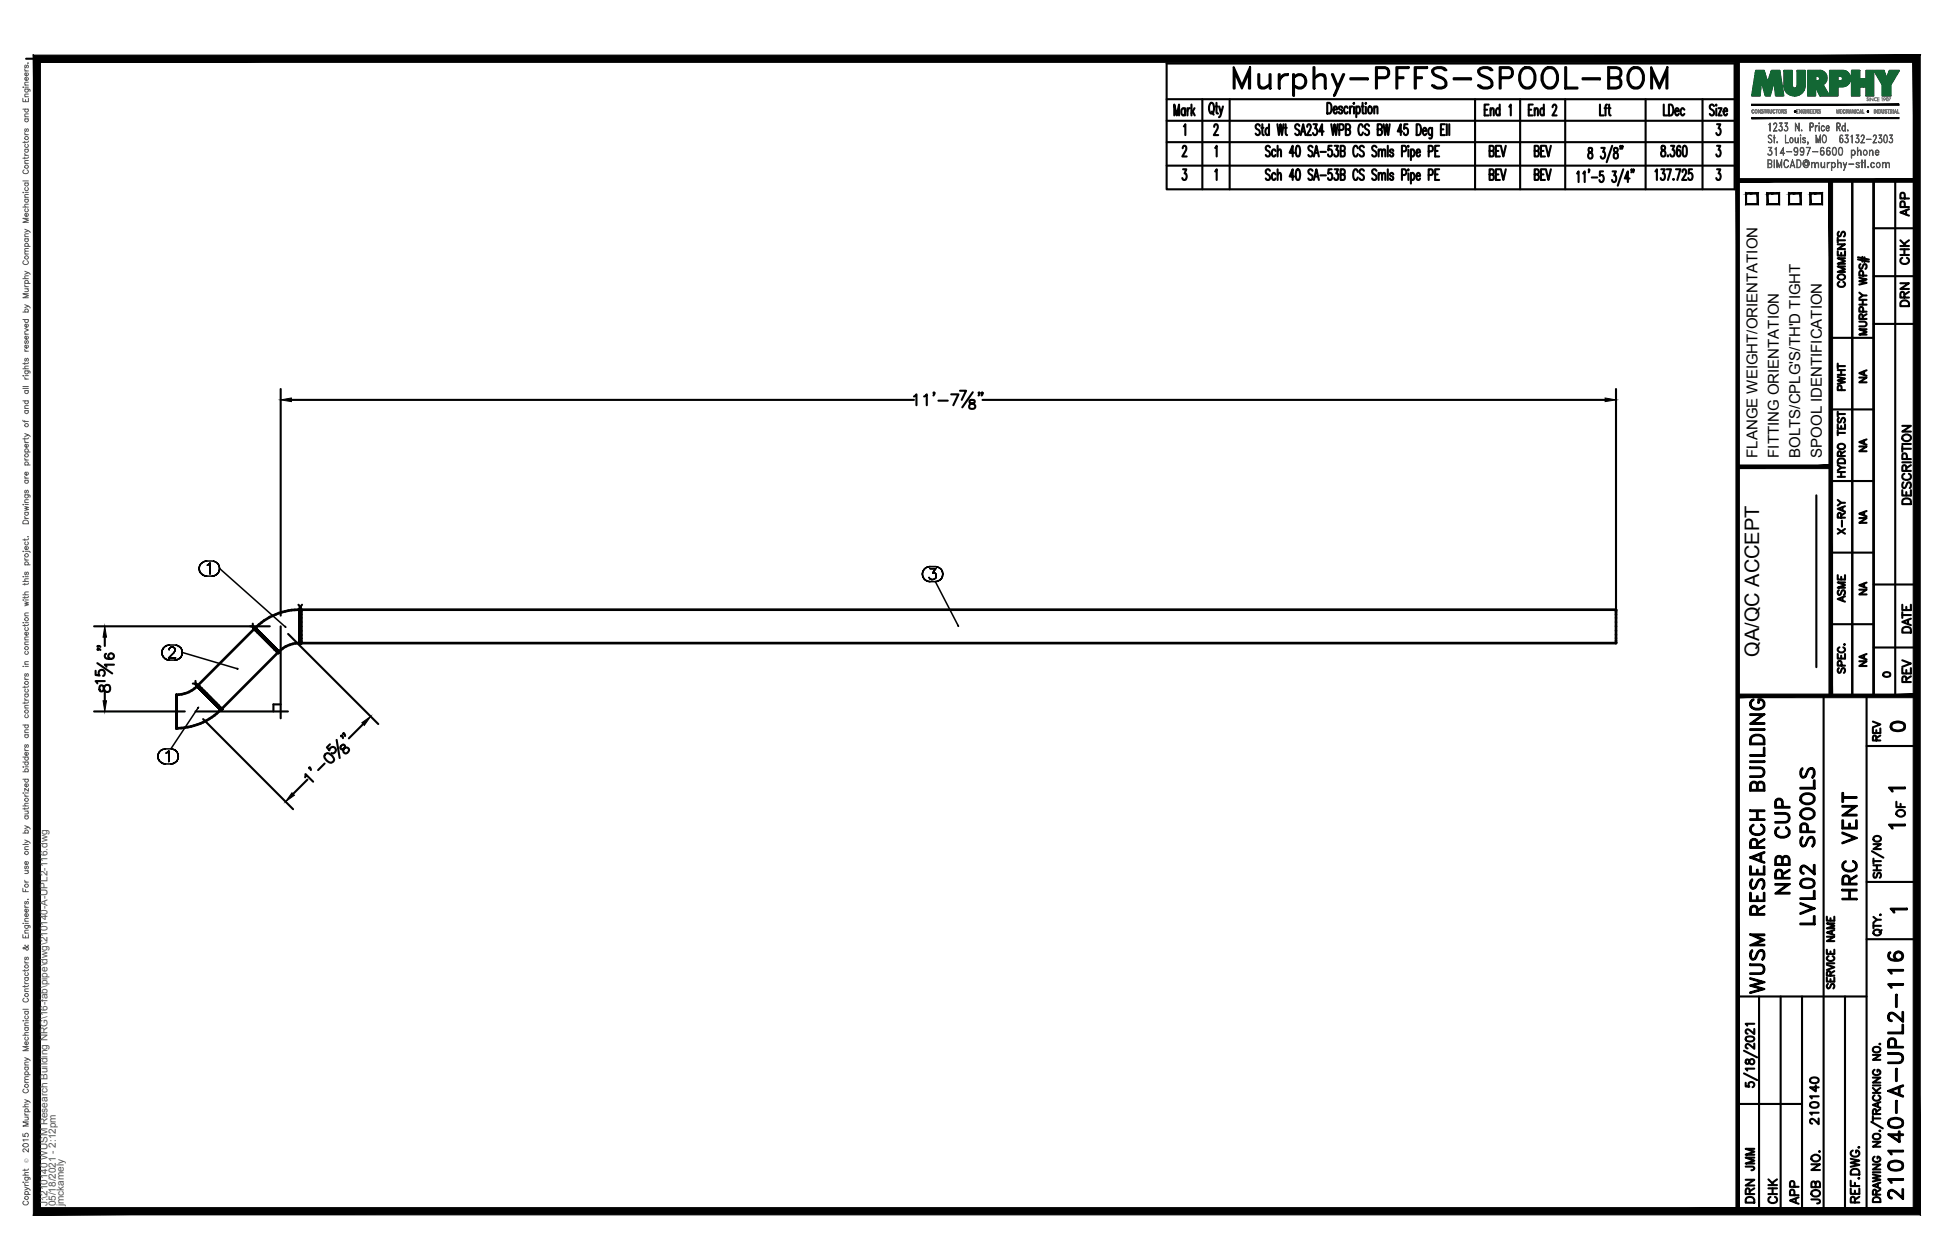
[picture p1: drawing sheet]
<svg xmlns="http://www.w3.org/2000/svg" width="432mm" height="279mm" viewBox="0 0 432 279" stroke-linecap="round" stroke-linejoin="round" font-family="sans-serif">
<defs><g id="words">
<text font-size="10.6" x="272.3" y="22.6">Murphy-PFFS-SPOOL-BOM</text>
<g font-size="6.6">
<text x="397.6" y="199.3" transform="rotate(-90 397.6 199.3)">NRB CUP</text>
<text x="412.4" y="200.7" transform="rotate(-90 412.4 200.7)">HRC VENT</text>
<text x="403.2" y="206" transform="rotate(-90 403.2 206)">LVL02 SPOOLS</text>
<text x="391.9" y="221.5" transform="rotate(-90 391.9 221.5)">WUSM RESEARCH BUILDING</text>
<text x="422.6" y="267.1" transform="rotate(-90 422.6 267.1)">210140-A-UPL2-116</text>
</g>
<g font-size="5.3">
<text x="417.7" y="163.3">0</text>
<text x="389.8" y="260.7" transform="rotate(-90 389.8 260.7)">JMM</text>
<text x="389.8" y="267.8" transform="rotate(-90 389.8 267.8)">DRN</text>
<text x="399.7" y="268.1" transform="rotate(-90 399.7 268.1)">APP</text>
</g>
<g font-size="4.9">
<text x="424" y="49" transform="rotate(-90 424 49)">APP</text>
<text x="424" y="59.6" transform="rotate(-90 424 59.6)">CHK</text>
<text x="409.9" y="64.9" transform="rotate(-90 409.9 64.9)">COMMENTS</text>
<text x="424" y="69.1" transform="rotate(-90 424 69.1)">DRN</text>
<text x="409.9" y="87.8" transform="rotate(-90 409.9 87.8)">PWHT</text>
<text x="424.4" y="112.9" transform="rotate(-90 424.4 112.9)">DESCRIPTION</text>
<text x="409.9" y="119.6" transform="rotate(-90 409.9 119.6)">X-RAY</text>
<text x="409.9" y="134.8" transform="rotate(-90 409.9 134.8)">ASME</text>
<text x="424.4" y="141.5" transform="rotate(-90 424.4 141.5)">DATE</text>
<text x="424.4" y="152.4" transform="rotate(-90 424.4 152.4)">REV</text>
<text x="417.7" y="165.5" transform="rotate(-90 417.7 165.5)">REV</text>
<text x="423" y="182.4" transform="rotate(-90 423 182.4)">OF</text>
<text x="403.9" y="250.5" transform="rotate(-90 403.9 250.5)">210140</text>
<text x="394.8" y="268.1" transform="rotate(-90 394.8 268.1)">CHK</text>
<text x="404.3" y="268.1" transform="rotate(-90 404.3 268.1)">JOB NO.</text>
</g>
<g font-size="4.4">
<text x="414.5" y="86.1" transform="rotate(-90 414.5 86.1)">NA</text>
<text x="414.5" y="101.2" transform="rotate(-90 414.5 101.2)">NA</text>
<text x="414.5" y="117.1" transform="rotate(-90 414.5 117.1)">NA</text>
<text x="414.5" y="133" transform="rotate(-90 414.5 133)">NA</text>
<text x="389.9" y="145.7" transform="rotate(-90 389.9 145.7)">QA/QC ACCEPT</text>
<text x="414.5" y="148.9" transform="rotate(-90 414.5 148.9)">NA</text>
</g>
<text font-size="4" x="416.3" y="151.3">0</text>
<g font-size="3.5">
<text x="417.3" y="176.7">1</text>
<text x="417.3" y="184.9">1</text>
<text x="417.7" y="203.6">1</text>
</g>
<g font-size="3.3">
<text x="389.5" y="101.5" transform="rotate(-90 389.5 101.5)">FLANGE WEIGHT/ORIENTATION</text>
<text x="394.3" y="101.5" transform="rotate(-90 394.3 101.5)">FITTING ORIENTATION</text>
<text x="399.1" y="101.5" transform="rotate(-90 399.1 101.5)">BOLTS/CPLG'S/TH'D TIGHT</text>
<text x="403.8" y="101.5" transform="rotate(-90 403.8 101.5)">SPOOL IDENTIFICATION</text>
</g>
<g font-size="2.2" fill="#545454">
<text x="10.5" y="267.5" transform="rotate(-90 10.5 267.5)">J:\210140 WUSM Research Building NRG\16-fab\pipe\dwg\210140-A-UPL2-116.dwg</text>
<text x="12.4" y="267.5" transform="rotate(-90 12.4 267.5)">05/18/2021 - 2:12pm</text>
<text x="14.1" y="267.4" transform="rotate(-90 14.1 267.4)">jmckamely</text>
</g>
<text font-size="1.3" fill="#545454" x="6.3" y="257.9" transform="rotate(-90 6.3 257.9)">Ó</text>
</g></defs>
<!-- layer: HP-LPR-PIPE -->
<g fill="none" stroke="#000" stroke-width=".59">
<path d="M56.4 139.4l.3 .3zM56.4 139.4l.4 .4M56.4 139.4l-12.5 12.6M56.4 139.4l5.1 5.2M56.5 139.2l.1 .1h-.3M56.6 139.3h.1a2.28 2.28 0 0 1 1.2-1.2 13.5 13.5 0 0 1 8.5-2.9v7.4a6.2 6.2 0 0 0-4.6 1.9l-.3-.3 .3 .3M56.6 139.3l-.1-.1 2.7 2.7M56.6 139.3l1.3 1.3M56.7 139.3h-.1h.1M56.7 139.7l.4 .5zM56.9 139.6l-.2-.3 .2 .3M56.9 139.6l1 1z"/>
<path d="M56.9 139.6l-.1-.1 .1 .1M66.4 135.2v7.4zM66.4 135.1v.6zM66.4 135.6v.7zM66.4 136.2v.8zM66.4 137v1zM66.4 137.9v1zM66.4 138.9v1zM66.4 139.9v.9zM66.4 135.1v.1v-.1h.3v.2v-.2M66.7 135.2v.5zM66.7 135.6v.7z"/>
<path d="M66.7 136.2v.8zM66.7 137v1zM66.7 137.9v1zM66.7 138.9v1zM66.7 139.9v.9zM66.7 135.2v.1v-.1h291.5v.1v-.1M66.7 135.2v7.4M358.2 135.3v7.2M43.7 152.2l.8 .7-.4-.4M43.7 152.2l.3 .2zM43.7 152.2l.4 .3M43.8 151.9l.1 .1h-.3l.1 .2-.1-.2"/>
<path d="M43.9 152l.2 .3-.3-.4 .1 .1M43.9 152l4.4 4.4M44 152.4l.4 .5zM44.1 152.5l-.4-.3a6.5 6.5 0 0 1-4.6 1.9v.1v-.1M44.1 152.5l2.2 2.3M44.2 152.3h.1M44.4 152.9l.5 .5zM44.5 152.9l1.1 1.2-.6-.7M44.6 152.7h.1M44.6 152.7l.6 .5M44.9 153.4l.7 .7zM45.2 153.3h.1"/>
<path d="M45.6 154.1l.7 .7-.7-.7M45.8 153.9l.7 .7-.7-.7M46.3 154.8l-.7-.7 .7 .7M46.3 154.8l1.3 1.3M46.3 154.8l.7 .6M46.5 154.6l.7 .7M47 155.4l1.2 1.2M47 155.4l.6 .7M47 155.5h.1M47 155.5l.7 .6-.7-.6M47.2 155.3l.7 .6zM47.6 156.1l1.2 1.2-.6-.7"/>
<path d="M47.6 156.1l.6 .5M47.7 156.1h.1M47.7 156.1l.5 .6-.5-.6M47.9 155.9l.5 .6M47.9 155.9l1.2 1.2M48.2 156.6l.6 .7M48.2 156.7v-.1v.1M48.2 156.7l.5 .4-.5-.4M48.4 156.5l.4 .5M48.7 157.1l-.1-.1 .1 .1M48.7 157.1l.2 .3-.2-.3M48.8 157v-.1l.3 .3"/>
<path d="M48.8 157.3l.1 .1zM48.8 157l.3 .2M48.9 157.4l-.1-.1a2.44 2.44 0 0 1-1.2 1.3 14.2 14.2 0 0 1-8.5 2.9v-7.4v7.4M49.1 157.1l.1 .2M49.1 157.2l.1 .1-.2 .2-.1-.1 .1 .1M49.1 157.2l.1 .1zM57.1 140.2l.5 .5zM57.6 140.7l.7 .7zM57.9 140.6h.1M58.3 141.4l.7 .7-.7-.7M58.5 141.2l.7 .7-.7-.7M58.5 141.2l-.6-.6 .6 .6"/>
<path d="M59 142.1l2.3 2.2M59.2 141.9l-.7-.7 .7 .7M59.2 141.9l.7 .7M59.7 142.8h.1M59.7 142.8l.7 .6-.7-.6M59.9 142.6l-.7-.7 .7 .7M59.9 142.6l.7 .6M59.9 142.6l1.9 1.9M60.4 143.4h.1M60.4 143.4l.5 .6-.5-.6M60.5 143.2l-.6-.6 .6 .6M60.5 143.2l1 1z"/>
<path d="M60.6 143.2l1.2 1.3M60.9 144v-.1v.1M60.9 144l.5 .4-.5-.4M61.1 143.7l.8 .9M61.4 144.4l-.1-.1 .1 .1M61.4 144.4l.2 .3-.2-.3M61.5 144.6l.1 .1zM61.6 144.7l-.1-.1 .1 .1-12.5 12.5v-.1M61.8 144.5l.1 .1-.3 .1 .1 .1M61.8 144.5l.1 .1zM66.4 140.7v.9zM66.4 141.5v.7z"/>
<path d="M66.4 142.1v.5zM66.4 142.5v.2zM66.4 142.7v-.1v.1v-.1v.1v-.1v.1h.3v-.1v.1M66.7 140.7v.9zM66.7 141.5v.7zM66.7 142.1v.5zM66.7 142.5v.2zM66.7 142.1v.5h291.5v-.1v.1"/>
</g>
<g fill="none" stroke="#000" stroke-width=".34">
<path d="M44.1 126.1l.1 .5-.1-.5M44.2 125.5l-.1 .6 .1-.6M44.2 126.6l.3 .5-.3-.5M44.5 125.1l-.3 .4 .3-.4M44.5 127.1l.4 .3-.4-.3M44.9 124.7l-.4 .4 .4-.4M44.9 127.4l.4 .3-.4-.3M45.3 124.5l-.4 .2 .4-.2M45.3 127.7h.5h-.5M45.8 124.4l-.5 .1 .5-.1M45.8 127.7h1.2M45.8 124.4h1.2"/>
<path d="M46 125.3l.2-.1-.2 .1M46.2 125.2l.4-.3-.4 .3M46.6 124.9v2.4v-2.4M47 127.7h.5h-.5M47.5 124.5l-.5-.1 .5 .1M47.5 127.7l.5-.3-.5 .3M48 124.7l-.5-.2 .5 .2M48 127.4l.4-.3-.4 .3M48.4 125.1l-.4-.4 .4 .4M48.4 127.1l.2-.5-.2 .5M48.6 125.5l-.2-.4 .2 .4M48.6 126.6l.1-.5-.1 .5"/>
<path d="M48.7 126.1l-.1-.6 .1 .6M48.7 126.1l14.5 12.9M63.2 139l.2 .1zM204.5 127.3v.5v-.5M204.5 126.8v.5v-.5M204.5 127.8l.3 .5-.3-.5M204.8 126.3l-.3 .5 .3-.5M204.8 128.3l.3 .3-.3-.3M205.1 126l-.3 .3 .3-.3M205.1 128.6l.5 .3-.5-.3M205.6 125.7l-.5 .3 .5-.3M205.6 128.9l.5 .1-.5-.1"/>
<path d="M205.9 128l.2 .4zM206.1 125.6l-.5 .1 .5-.1M206.1 126.1h1.3h-1.3M206.1 128.4l.7 .1zM206.1 129h1.2M206.1 125.6h1.2M206.7 127h.4h-.4M207.1 127l.2 .1-.2-.1M207.2 128.4l-.4 .1 .4-.1M207.3 127.1l.1 .1-.1-.1M207.3 129l.5-.1-.5 .1M207.3 129l5.1 9.7"/>
<path d="M207.4 126.1l-.7 .9 .7-.9M207.4 128.2l-.2 .2 .2-.2M207.4 127.2l.1 .4-.1-.4M207.5 127.6l-.1 .6zM207.8 125.7l-.5-.1 .5 .1M207.8 128.9l.5-.3-.5 .3M208.3 126l-.5-.3 .5 .3M208.3 128.6l.4-.3-.4 .3M208.7 126.3l-.4-.3 .4 .3M208.7 128.3l.2-.5-.2 .5M208.9 126.8l-.2-.5 .2 .5M208.9 127.8l.1-.5-.1 .5"/>
<path d="M209 127.3l-.1-.5 .1 .5M212.3 138.7l.2 .2zM35.9 144.7l.1 .5-.1-.5M36 144.2l-.1 .5 .1-.5M36 145.2l.2 .5-.2-.5M36.2 143.7l-.2 .5 .2-.5M36.2 145.7l.4 .3-.4-.3M36.6 143.4l-.4 .3 .4-.3M36.6 146l.4 .3-.4-.3M37 143.1l-.4 .3 .4-.3M37 146.3l.6 .1-.6-.1M37.4 145.9h1.5h-1.5"/>
<path d="M37.5 144.1v-.1v.1M37.5 144l.1-.3-.1 .3M37.6 143l-.6 .1 .6-.1M37.6 143.7l.1-.1-.1 .1M37.6 146.4h1.2M37.6 143h1.2M37.7 143.6l.2-.1-.2 .1M37.9 143.5h.5h-.5M38.4 143.5l.2 .1-.2-.1M38.5 144.8l-1.1 1.1 1.1-1.1M38.6 143.6l.1 .1-.1-.1M38.7 144.4l-.2 .4 .2-.4"/>
<path d="M38.7 143.7l.1 .3-.1-.3M38.8 146.4l.5-.1-.5 .1M38.8 144.2l-.1 .2 .1-.2M38.8 144v.2v-.2M39.3 143.1l-.5-.1 .5 .1M39.3 146.3l.4-.3-.4 .3M39.7 143.4l-.4-.3 .4 .3M39.7 146l.4-.3-.4 .3M40.1 143.7l-.4-.3 .4 .3M40.1 145.7l.2-.5-.2 .5M40.3 144.2l-.2-.5 .2 .5M40.3 145.2l.1-.5-.1 .5"/>
<path d="M40.4 144.7l-.1-.5 .1 .5M40.4 144.7l12.2 3.6M43.9 157l-6 9.1h-1.2M44 156.8l-.1 .2zM52.6 148.2l.2 .1zM35 167.7l.1 .6-.1-.6M35.1 167.2l-.1 .5 .1-.5M35.1 168.3l.2 .4-.2-.4M35.3 166.7l-.2 .5 .2-.5M35.3 168.7l.4 .4-.4-.4M35.7 166.4l-.4 .3 .4-.3M35.7 169.1l.5 .2-.5-.2"/>
<path d="M36.2 166.1l-.5 .3 .5-.3M36.2 169.3l.5 .1-.5-.1M36.7 166.1h-.5h.5M36.7 169.4h1.2M36.8 167l.3-.1-.3 .1M37.1 166.9l.3-.4-.3 .4M37.4 166.5v2.4v-2.4M37.9 169.4l.5-.1-.5 .1M38.4 166.1h-.5h.5M38.4 169.3l.4-.2-.4 .2M38.8 166.4l-.4-.3 .4 .3M38.8 169.1l.4-.4-.4 .4"/>
<path d="M39.2 166.7l-.4-.3 .4 .3M39.2 168.7l.2-.4-.2 .4M39.4 167.2l-.2-.5 .2 .5M39.4 168.3l.1-.6-.1 .6M39.5 167.7l-.1-.5 .1 .5"/>
</g>
<path d="M55.4 138.9h.4l.6 .5M56 138.3v.4l.6 .6M66.2 134.1l.2 .3v.8M67 134.1l-.3 .3v.8M42.7 151.6h.4l.6 .6M43.3 151v.4l.6 .6" fill="none" stroke="#000" stroke-width=".47"/>
<!-- layer: PS-BDR -->
<g fill="#000" stroke="#000" stroke-width=".22">
<path d="M388.3 26.1v.2l32.6-.2zM388.3 26.3l32.6-.2v.2z"/>
<path d="M388.3 23.1v.3l32.6-.3zM388.3 23.4l32.6-.3v.3z"/>
<path d="M7.4 12.2v257.2l1.6-1.6zM7.4 12.2l1.6 1.6v254zM7.4 12.2l1.6 1.6 416.6-1.6zM9 13.8l416.6-1.6-1.5 1.6zM425.6 12.2l-1.5 1.6 1.5 255.6zM424.1 13.8l1.5 255.6-1.5-1.6zM7.4 269.4h418.2l-1.5-1.6zM9 267.8h415.1l-416.7 1.6z"/>
</g>
<!-- layer: PS-BDR-T -->
<g fill="none" stroke="#000" stroke-width=".47">
<path d="M415.3 40v114.3h-4.7v-114.2v114.2h-4.8v-114.2M387 42.9h2.6v2.4h-2.6zM391.8 42.9h2.6v2.4h-2.6zM396.6 42.9h2.5v2.4h-2.5zM401.3 42.9h2.6v2.4h-2.6zM411.8 57.5l2.5 .5M411.8 57.1l2.5 .5M412.4 58.6a.59 .59 0 0 0-.3 .5 .59 .59 0 0 0 .4 .5l.3-.1 .3-.8 .4-.1a.64 .64 0 0 1 0 1M412.8 57v1M413.3 57.1v1M405.8 74.9h9.5M412.1 71.3l1.4 .1a.52 .52 0 0 1 .2 .6 .52 .52 0 0 1-.4 .4h-1.2"/>
<path d="M412.1 61.6l1.7 .4-1.7 .3 1.7 .4-1.7 .4M412.1 67.5h1.7M412.1 66.5h1.7M412.1 64.9l.8 .6M412.9 70.7l-.1-.9-.4-.1-.3 .3v.7h1.7M412.9 66.5v1M413 69.1l-.1-.9-.5-.1-.3 .3v.7h1.7M413 61.1l-.1-.9-.5-.1-.3 .3v.7h1.7M413.8 73h-1.7l1.7 .6-1.7 .6h1.7M413.8 65.5h-.9l-.8 .6M413.8 69.7l-.9 .5M405.8 90.8h9.5"/>
<path d="M407.4 94.1v1h1.6v-1M407.4 96h1.6M407.4 91.3v1.1M407.4 95.4v1.1M407.4 91.8h1.6M407.4 98.7a.79 .79 0 0 1 1-.3 .79 .79 0 0 1 .5 .9 .78 .78 0 0 1-1 .3 .78 .78 0 0 1-.5-.9zM407.6 92.7a.59 .59 0 0 0-.3 .5 .59 .59 0 0 0 .4 .5l.3-.1 .3-.8 .4-.1a.65 .65 0 0 1 0 1M408.1 94.5v.6M402.6 109.8v38.1M405.8 106.7h9.5M407.4 105.7h1.6M407.4 104.7h1.6"/>
<path d="M407.4 103.1l.7 .6M407.4 102a.9 .9 0 0 1 1.6 .2v.5h-1.6zM408.1 101.1l-.1-.9-.3-.1-.3 .3v.7h1.6M408.1 104.7v1M409 103.7h-.9l-.7 .6M409 100.1l-.9 .5M405.8 122.5h9.5M405.8 138.4h9.5M407.4 145v1h1.6v-1M407.6 148.2a.59 .59 0 0 0-.3 .5 .59 .59 0 0 0 .4 .5l.3-.2 .3-.7 .4-.1a.65 .65 0 0 1 0 1M407.7 143.5a.59 .59 0 0 0-.3 .7 .59 .59 0 0 0 .6 .5h.4a.59 .59 0 0 0 .6-.5 .59 .59 0 0 0-.4-.7M408.1 145.4v.6"/>
<path d="M408.2 147.6l-.1-.9-.4-.2-.3 .4v.7h1.6M408.8 142.9h.2z"/>
</g>
<!-- layer: PS-DIM -->
<path d="M5.8 13h419" fill="none" stroke="#000" stroke-width=".47"/>
<!-- layer: 0 -->
<g fill="none" stroke="#000" stroke-width=".47">
<path d="M415.3 40v114.3M420.1 40v114.3M415.3 50.6h9.5M415.3 61.2h9.5M415.3 71.8h9.5M415.3 129.6h9.5M415.3 143.6h9.5M386.6 238l2.9 1.5M386.6 233l2.9 1.5M387 235a.6 .6 0 0 0 .2 .9l.5-.2a.62 .62 0 0 1 .5-.8 .62 .62 0 0 1 .7 .7 .63 .63 0 0 1-.8 .4 .63 .63 0 0 1-.4-.8 .4 .4 0 0 0-.7-.2zM387 230l.8-.2a.85 .85 0 0 1 1.1 .6 1.14 1.14 0 0 1-1.9 0zM388.9 237h-1.9l.3 .4"/>
<path d="M388.9 231.4v1.2l-1-.8-.6-.3-.3 .2v.5l.4 .3M388.9 228.2v1.1l-1-.8-.6-.3-.3 .2v.5l.4 .3M388.9 227h-1.9l.3 .4M387 240.1v.8l.8 .1a.62 .62 0 0 1 0-.9 .62 .62 0 0 1 .9 .1 .62 .62 0 0 1-.2 .9"/>
</g>
<g fill="#000" stroke="#000" stroke-width=".22">
<path d="M384.8 13l.8 255.6v-255.6zM384.8 13l.8 255.6h-.8z"/>
<path d="M385.2 39.6v.8l39.6-.8zM385.2 40.4l39.6-.8v.8z"/>
<path d="M424.5 40l.8 114.3v-114.3zM424.5 40l.8 114.3h-.8z"/>
<path d="M385.2 153.9v.8l39.6-.8zM385.2 154.7l39.6-.8v.8z"/>
</g>
<!-- layer: PS-LOGO -->
<g fill="none" stroke="#545454" stroke-width=".22">
<path d="M5.1 19.3h.1zM5.5 19.8h.9l.2 .1v.4M5.5 15.3v.3l.3 .1M5.5 18.9h.8M5.5 15.7h.8M5.5 19.3h.8M5.7 19.8a.38 .38 0 0 0-.1 .5 .38 .38 0 0 0 .6 0 .38 .38 0 0 0-.1-.5M5.7 14.4l-.2 .3v.3h.3l.1-.4 .2-.2 .2 .3-.2 .4M6.1 17.2a.38 .38 0 0 1 .1 .5 .38 .38 0 0 1-.6 0 .38 .38 0 0 1 .1-.5h.1v.7M6.1 16.2a.38 .38 0 0 1 .1 .5 .38 .38 0 0 1-.6 0 .38 .38 0 0 1 .1-.5h.1v.6M6.2 13.9v.1zM6.3 18.2l-.8 .1v.3l.2 .3"/>
<path d="M5.1 21.8v.7h1.2v-.7M5.1 24.2h1.2M5.4 37.7a.43 .43 0 0 0-.3 .5 .43 .43 0 0 0 .4 .3h.3a.43 .43 0 0 0 .5-.3 .43 .43 0 0 0-.3-.5M5.5 34v.3l.3 .1M5.5 29.4v.3l.3 .2M5.5 31.3v.4M5.5 34.8v.4M5.5 36.2h.8M5.5 34.4h.8M5.5 33.1h.8M5.5 29.9h.8M5.5 26.4h.8"/>
<path d="M5.5 25.9h.8M5.5 21.4h.8M5.7 33.1a.38 .38 0 0 0-.1 .5 .38 .38 0 0 0 .6 0 .38 .38 0 0 0-.1-.5M5.7 32a.4 .4 0 0 0-.1 .6 .4 .4 0 0 0 .6 0 .4 .4 0 0 0-.1-.6M5.7 28.6l-.2 .2v.3h.3l.1-.4 .2-.1 .2 .2-.2 .4M5.7 26.4a.38 .38 0 0 0-.1 .5 .38 .38 0 0 0 .6 0 .38 .38 0 0 0-.1-.5M5.7 24.2a.38 .38 0 0 0-.1 .6 .38 .38 0 0 0 .6 0 .38 .38 0 0 0-.1-.6M5.7 22.1v.4M6.3 35.6h-.8v.3l.2 .3M6.3 34.8l-.3 .3h-.9M6.3 31.3l-.3 .3h-.9M6.3 25.3h-.8v.3l.2 .3"/>
<path d="M6.3 20.9h-.8v.3l.2 .2M391.9 34.2l.2 .2M392 36.3l.6-.1v-.6l-.6-.1v1.6l.6-.1v-.6h-.6M392.1 30a.44 .44 0 0 1 .7 .2 .38 .38 0 0 0-.6-.2 .38 .38 0 0 0-.1 .5l.4 .3a.46 .46 0 0 1 .2 .7 .46 .46 0 0 1-.7-.1 .41 .41 0 0 0 .6 .1 .41 .41 0 0 0 0-.6l-.6-.4zM392.3 33.3a.53 .53 0 0 1 .5 .8 .53 .53 0 0 1-.9 0 .47 .47 0 0 0 .7 .2l.2-.3M392.4 27.2l-.1 1.9v-1.7l-.2 .2zM392.4 36.3l.3 .1v.6l-.8 .2v-1.8l.8 .2v.6l-.3 .2M392.5 33.4a.51 .51 0 0 1 .3 .5 .51 .51 0 0 1-.3 .5M392.7 32.8l-.7-.1h.8l-.5 .7M392.7 32.7l-.5 .7 .4 .1 .2 .3M393.1 30.5l.4 .1zM393.1 29l.8 .1h-.8l.7-1.3-.2-.5h-.2l-.3 .4 .1-.3a.39 .39 0 0 1 .6 0 .39 .39 0 0 1 0 .5l-.7 1.2"/>
<path d="M393.3 35.4v1.8zM393.3 29.9v1.8zM393.4 33l.4-.3v1.7l-.1-1.6zM393.9 35.4l.5 1.5 .6-1.5v1.8l-.1-1.4-.5 1.4-.5-1.4v1.4zM393.9 31.4l.1 .3zM393.9 31.5l.1 .1zM394.4 28.8l.1 .2M394.7 27.9a.55 .55 0 0 1 .4 .7 .55 .55 0 0 1-.7 .4l-.1-.3 .4 .3 .3-.4M394.7 33.9l.9 .1h-1l.7-1.3v1.7v-1.5l-.6 1.1M394.8 28l.2 .5-.2 .5M395 27.3l-.6-.1h.6l-.3 .8M395 27.2l-.4 .8 .4 .1v.3"/>
<path d="M395.5 28.8l.2 .2M395.7 35.5a.47 .47 0 0 1 .7 .3l-.3-.3h-.3a1.08 1.08 0 0 0 0 1.6h.3l.3-.3a.44 .44 0 0 1-.4 .4 .44 .44 0 0 1-.5-.4l-.1-.7zM395.8 29.9v1.7l.7 .1h-.7zM395.8 27.9a.55 .55 0 0 1 .5 .7 .55 .55 0 0 1-.7 .4l-.1-.3 .4 .3 .4-.4M396 28l.3 .5-.3 .5M396 33.6l1.2 .1zM396.2 27.3l-.6-.1h.7l-.5 .8M396.2 27.2l-.4 .8 .3 .1 .2 .3M396.9 30.6a.57 .57 0 0 1 .7 .4 .57 .57 0 0 1-.4 .7l-.3-.1-.2-.4zM396.9 36.8h.8M397 30.6a.52 .52 0 0 1 .4 .5 .52 .52 0 0 1-.4 .5l-.2-.4zM397 36.7h.7"/>
<path d="M397.3 35.4l.6 1.8-.6-1.5-.5 1.5zM397.7 33.3l.3 .4 .3-.1 .2-.3M397.7 33.1l.3-.3h.3l.2 .3M397.8 34.3h.5M397.9 30.5l.1 1 .3 .1 .3-.2-.3 .3-.3-.1-.1-.2zM398 27.2l.8 1.6v-1.6v1.9l-.8-1.6v1.6zM398 32.8l-.3 .4 .3 .5M398.2 32.8a1.22 1.22 0 0 1 .1 1.6M398.3 35.4h.5a1.05 1.05 0 0 1 0 1.8h-.5zM398.3 35.5a.84 .84 0 0 1 .9 .5 .84 .84 0 0 1-.2 .9l-.7 .2zM398.5 33.5l-.2 .2a.49 .49 0 0 1-.6-.2 .49 .49 0 0 1 .1-.6 .49 .49 0 0 1 .7 0v.4a.81 .81 0 0 1-.5 1.1l-.3-.2 .1 .2M398.5 33.3l-.3 .4"/>
<path d="M398.6 30.5v1.2zM399 30l.1-.1v.3zM399.1 33.3l.3 .4 .3-.1 .1-.3M399.1 33.1l.3-.3h.3l.1 .3M399.1 30h.1M399.1 30.5v1.2zM399.1 34.3h.6M399.4 28.8v.3l-.1-.1zM399.4 28.9h.1M399.4 32.8a.51 .51 0 0 0-.3 .4 .51 .51 0 0 0 .3 .5M399.5 32.8a1.22 1.22 0 0 1 .1 1.6M399.6 31.5h.6"/>
<path d="M399.6 30.8l.6 .6-.2 .3-.4-.1v-.2l.1 .2M399.6 30.7h.6M399.7 30.6v.3M399.8 33.5l-.1 .2a.5 .5 0 0 1-.7-.5 .5 .5 0 0 1 .7-.4l.2 .5a.83 .83 0 0 1-.5 1.1l-.3-.2 .1 .2M399.8 33.3l-.3 .4M399.9 35.6a.74 .74 0 0 1 1 .2 .74 .74 0 0 1-.1 1l-.1-1 .1 .9a.68 .68 0 0 0-.3-1.2 .68 .68 0 0 0-.8 .9 .66 .66 0 0 0 .4 .7 .66 .66 0 0 0 .7-.2 .7 .7 0 0 1-.9 .1 .7 .7 0 0 1-.2-.8zM400 36l.2-.2 .4 .1 .1 .2-.5-.2-.2 .3 .1 .4 .4 .1 .2-.2-.1 .2-.4 .1-.2-.2zM400.1 30.6l.1 .2-.2-.3-.4 .1v.2l.6 .5M400.1 31.2v.4M400.7 31.5h.1M400.8 31.9l-.1-.5 .1 .4-.2 .2M400.8 31.7v.1"/>
<path d="M401.3 28.1l.6-.1v-.6l-.6-.1-.1 1.8v-1.9h.5l.2 .4v.4l-.2 .2h-.4M401.3 32.7l-.7 1.7 .7-1.7h-.9l.9 .1M401.6 36v1.2zM401.8 33.6l1.2 .1zM401.8 36.1h.5l.1 1.1-.2-1-.3-.1-.3 .3zM402.4 27.8v1.3zM402.5 29.9l.5 1.5 .5-1.5v1.8l-.1-1.4-.4 1.4-.4-1.4-.1 1.4zM402.6 36.1h.4l.1 1.1-.1-1-.3-.1-.3 .3zM402.6 27.9l.3-.1-.3 .2-.2 .4zM403.2 27.2l.1 .1v.2zM403.2 27.3h.1M403.2 27.8l.1 1.3z"/>
<path d="M403.5 34l.4 .4 .3-.1 .1-.3M403.5 33.8l.4-.4 .3 .1 .1 .3M403.6 36l.2 1 .3 .1 .3-.2-.3 .3-.4-.1zM403.7 32.8h.5M403.8 32.8l-.2 .2a1.17 1.17 0 0 0 .2 1.4M403.8 27.9l.4-.1 .2 .4-.2-.3a.54 .54 0 0 0-.4 .6 .54 .54 0 0 0 .4 .5l.2-.3-.2 .4h-.2l-.3-.5zM403.8 33.4l-.3 .5M404.1 33.4l.2 .5-.2 .5M404.1 30l.2-.1a.95 .95 0 0 1 .6 .9 .95 .95 0 0 1-.6 .9 1.24 1.24 0 0 1-.2-1.7zM404.1 30.1l.2-.1a.87 .87 0 0 1 .5 .8 .87 .87 0 0 1-.5 .8 1.19 1.19 0 0 1-.2-1.5zM404.2 32.8l.1 .1-.4-.2a1.42 1.42 0 0 0-.2 1.7 .49 .49 0 0 0 .6-.2 .49 .49 0 0 0-.1-.7 .49 .49 0 0 0-.7 .1M404.4 36l.1 1.2z"/>
<path d="M404.8 28.4h.6l-.2-.5a.54 .54 0 0 0-.4 .6 .54 .54 0 0 0 .4 .5l.2-.3-.2 .4a.63 .63 0 0 1-.4-.6 .63 .63 0 0 1 .4-.7l.3 .7h-.7M404.9 34l.3 .4 .3-.1 .2-.3M404.9 33.8l.3-.4 .3 .1 .2 .3M405 36l.1 1.2zM405.1 32.8h.5M405.1 32.8l-.1 .2a1.17 1.17 0 0 0 .2 1.4M405.2 33.4l-.3 .5M405.3 36.1l.3-.1-.5 .5zM405.4 33.4l.3 .5-.3 .5M405.5 32.8l.2 .1a.36 .36 0 0 0-.6-.1l-.2 .6v.8l.2 .2a.49 .49 0 0 0 .6-.2 .49 .49 0 0 0-.1-.7 .49 .49 0 0 0-.7 .1M406 36v1.8zM406.2 36.1a.53 .53 0 0 1 .7 .5 .53 .53 0 0 1-.7 .5l-.2-.2 .3 .2a.51 .51 0 0 0 .5-.5 .51 .51 0 0 0-.5-.5l-.3 .2z"/>
<path d="M406.3 32.8l.4-.1a1.13 1.13 0 0 1 0 1.7h-.1a1.28 1.28 0 0 1-.3-1.6zM406.3 34.3h.6M406.3 32.8h.6M406.4 32.8l-.2 .6 .2 1M406.8 32.8l.2 .6-.2 1M407.2 28.1l.6-.1v-.6l-.6-.1-.1 1.8v-1.9l.7 .1 .1 .7-.3 .2h-.4M407.3 35.4l.1 1.8zM407.5 28.2l.4 .9-.3-.9M407.6 36.1h.5l.1 1.1-.2-1-.3-.1-.3 .3zM407.7 32.8l.3-.1a1.13 1.13 0 0 1 0 1.7h-.1a1.28 1.28 0 0 1-.2-1.6zM407.7 34.3h.5M407.7 32.8h.5"/>
<path d="M407.8 32.8l-.2 .6 .2 1M407.8 31.3l.3 .3 .4-.3M407.8 31l.3-.3 .4 .3M408 30.1h.4M408 30l-.1 .3a1.28 1.28 0 0 0 .2 1.3M408.1 30.7l-.3 .4M408.2 32.8l.2 .6-.2 1M408.2 30.7l.3 .4-.3 .5M408.4 30l.1 .2a.33 .33 0 0 0-.5-.2l-.2 .7 .2 .9a.48 .48 0 0 0 .5-.5 .48 .48 0 0 0-.5-.4l-.2 .1M408.5 27.9l.3-.1 .2 .3-.2-.2a.54 .54 0 0 0-.5 .6 .54 .54 0 0 0 .5 .5l.2-.2-.2 .3-.5-.3zM409 27.2l.1 1.9zM409 37l-.5-1 .5 1.2"/>
<path d="M409 31.4l.1 .2M409.2 30.7l.4 .1 .1 .2M409.3 30.6a.53 .53 0 0 1 .4 .6 .53 .53 0 0 1-.7 .4v-.2a.36 .36 0 0 0 .6 .1l.1-.2M409.3 36l-.6 1.8zM409.4 30.7l.3 .4-.3 .5M409.6 28.8v.3zM409.6 28.9v.1zM409.6 30l-.6-.1h.7l-.4 .8M409.6 29.9l-.4 .8M409.8 36.4h1.1zM410.4 33.3v1.7zM410.6 33.3a.53 .53 0 0 1 .7 .6 .53 .53 0 0 1-.7 .5l-.2-.2 .3 .2a.51 .51 0 0 0 .5-.5 .51 .51 0 0 0-.5-.6l-.3 .2z"/>
<path d="M410.6 29.9l-.1 1.8v-1.6l-.2 .2zM411.3 31.4l.2 .2M411.5 37h.6M411.5 36.4l.6 .3v.2a.38 .38 0 0 1-.3 .3 .38 .38 0 0 1-.4-.3l.2 .2M411.5 36.2h.6M411.6 36.1v.3M411.6 30.6a.52 .52 0 0 1 .5 .6 .52 .52 0 0 1-.7 .4l-.1-.2a.36 .36 0 0 0 .6 .1l.2-.2M411.7 32.7l.1 1.7zM411.8 30.7l.3 .4-.1 .3-.2 .2M412 36.1l.1 .2a.38 .38 0 0 0-.3-.3 .38 .38 0 0 0-.4 .3l.7 .5M412 36.7v.4M412 33.3h.5v1.1v-.8l-.2-.3-.5 .3z"/>
<path d="M412 30l-.6-.1h.7l-.5 .8M412 29.9l-.4 .8 .3 .1 .2 .2M412.5 36l.5 .1zM412.5 31.6l.8 .1h-.8l.7-1.3-.2-.4h-.2l-.3 .3 .1-.2a.39 .39 0 0 1 .6-.1 .39 .39 0 0 1 0 .6l-.7 1.1M412.7 35.4l.1 1.8zM413.2 33.3a.54 .54 0 0 1 .7 .6 .54 .54 0 0 1-.7 .5l-.2-.5zM413.4 35.4l.1 1.8zM413.7 30.8l1 .1zM414 36.9l.2 .1-.1 .2zM414 37l.1 .1zM414.4 33.3v1.1zM414.6 33.3h.5l.1 1.1-.1-1-.3-.1-.4 .3z"/>
<path d="M414.7 36.3l.3-.3 .4 .1v.3v-.2a.46 .46 0 0 0-.7 .4 .46 .46 0 0 0 .7 .4v-.1l-.2 .3a.59 .59 0 0 1-.5-.3 .59 .59 0 0 1 0-.6zM415.2 31.6l.8 .1h-.9a1.94 1.94 0 0 0 .8-1.4l-.2-.3h-.3l-.2 .3 .1-.2 .4-.2 .2 .5-.7 1.3M415.7 33.8h.7l-.2-.5a.48 .48 0 0 0-.5 .6 .48 .48 0 0 0 .6 .4l.1-.2-.1 .3a.53 .53 0 0 1-.6-.5 .53 .53 0 0 1 .6-.6l.2 .6h-.8M416 36.3l.1-.2a.53 .53 0 0 1 .7 .5 .53 .53 0 0 1-.7 .5l-.1-.2zM416.4 31.4l.2 .2M416.7 30.6a.53 .53 0 0 1 .5 .6 .53 .53 0 0 1-.7 .4l-.2-.2 .5 .2 .3-.3M416.9 30.7l.2 .4-.2 .5M417.1 30l-.6-.1h.6l-.4 .8M417.1 29.9l-.5 .8 .4 .1 .1 .2M417.3 36l.1 1.2zM417.5 36.1h.5l.1 1.1-.1-.8-.2-.3-.4 .3zM417.7 30l.3-.1a1.32 1.32 0 0 1 0 1.8l-.3-.1-.2-.7z"/>
<path d="M417.7 31.5h.5M417.7 30.1h.5M417.8 30l-.2 .7 .2 .9M418.2 30l.1 .7-.1 .9M418.3 36.1h.4l.1 1.1-.1-1-.3-.1-.3 .3zM418.8 31.4l.2 .2M419.1 30.6a.53 .53 0 0 1 .4 .6 .53 .53 0 0 1-.7 .4v-.2a.36 .36 0 0 0 .6 .1l.1-.2M419.3 30.7l.2 .4-.2 .5M419.4 30l-.6-.1h.7l-.4 .8M419.4 29.9l-.4 .8 .4 .1 .1 .2M5.1 42.7h.1zM5.1 45.9h1.2"/>
<path d="M5.1 40.1h1.2M5.4 57.8a.43 .43 0 0 0-.3 .5 .43 .43 0 0 0 .4 .4h.3a.43 .43 0 0 0 .5-.4 .43 .43 0 0 0-.3-.5M5.5 50.8l.8 .4-.8 .3M5.5 56.3h.8M5.5 54.6h1.2M5.5 52.9h.8M5.5 52.5h.8M5.5 44.2h.8M5.5 43.8h.8M5.5 40.6h.8M5.5 42.7h.8M5.7 54.6a.38 .38 0 0 1-.1-.5 .38 .38 0 0 1 .6 0 .38 .38 0 0 1-.1 .5"/>
<path d="M5.7 52.9a.38 .38 0 0 0-.1 .6 .38 .38 0 0 0 .6 0 .38 .38 0 0 0-.1-.6M5.7 46.3a.38 .38 0 0 0-.1 .6 .38 .38 0 0 0 .6 0 .38 .38 0 0 0-.1-.6M5.7 44.2a.38 .38 0 0 0-.1 .5 .38 .38 0 0 0 .6 0 .38 .38 0 0 0-.1-.5M5.7 41.6a.38 .38 0 0 0-.1 .6 .38 .38 0 0 0 .6 0 .38 .38 0 0 0-.1-.6M5.7 40.6a.38 .38 0 0 0-.1 .5 .38 .38 0 0 0 .6 0 .38 .38 0 0 0-.1-.5M6.1 47.3a.38 .38 0 0 1 .1 .6 .38 .38 0 0 1-.6 0 .38 .38 0 0 1 .1-.6h.1v.7M6.3 55.7l-.8 .1v.2l.2 .3M6.3 55.1h-.8v.3l.2 .3M6.3 51.8l-.8 .1v.3l.2 .3M6.3 51.2l.4 .4M6.3 48.4h-1.2l1.2 .4-1.2 .5h1.2M6.3 45.3h-.8v.3l.2 .3"/>
<path d="M6.3 43.1l-.8 .1v.3l.2 .3M5.1 70.9h1.2M5.1 69.2h1.2M5.1 61.8h1.2M5.5 77.4v.3l.3 .2M5.5 73.7v.2l.3 .2M5.5 72.8l.8 .4-.8 .3M5.5 67.5l.8 .4-.8 .3M5.5 63.1v.3l.3 .2M5.5 60.1l.8 .4-.8 .3M5.5 77.9h.8M5.5 74.1h.8"/>
<path d="M5.5 64h.8M5.5 63.6h.8M5.5 62.9h1.2M5.7 79.4l-.2 .3v.3h.3l.1-.4 .2-.2 .2 .3-.2 .4M5.7 75.6l-.2 .2v.3h.3l.1-.4 .2-.1 .2 .2-.2 .4M5.7 70.9a.38 .38 0 0 0-.1 .5 .38 .38 0 0 0 .6 0 .38 .38 0 0 0-.1-.5M5.7 69.2a.38 .38 0 0 1-.1-.6 .38 .38 0 0 1 .6 0 .38 .38 0 0 1-.1 .6M5.7 62.9a.38 .38 0 0 1-.1-.6 .38 .38 0 0 1 .6 0 .38 .38 0 0 1-.1 .6M6 64l.3 .3-.1 .3-.7 .1M6.1 76.5a.38 .38 0 0 1 .1 .6 .38 .38 0 0 1-.6 0 .38 .38 0 0 1 .1-.6h.1v.7M6.1 74.5a.38 .38 0 0 1 .1 .6 .38 .38 0 0 1-.6 0 .38 .38 0 0 1 .1-.6h.1v.7M6.1 71.9a.38 .38 0 0 1 .1 .5 .38 .38 0 0 1-.6 0 .38 .38 0 0 1 .1-.5h.1v.6"/>
<path d="M6.3 67.9l.4 .4M6.3 65.1h-1.2l1.2 .5-1.2 .4h1.2M6.3 61.2h-.8v.3l.2 .3M6.3 60.5l.4 .4M5.1 93.2l.2 .3h1M5.1 83.3h.1zM5.1 88.9h1.2M5.1 86.1h1.2M5.1 85.7h1.2M5.1 81.8h1.2M5.5 97.6v.3l.3 .2M5.5 96.1l.8 .4-.8 .3"/>
<path d="M5.5 83.6v.3l.3 .2M5.5 82.2l1 .1 .1 .4M5.5 80.4v.4M5.5 93.2v.4M5.5 97.1v.4M5.5 98.1h.8M5.5 91h.8M5.5 90.6h.8M5.5 86.6h.8M5.5 84.1h.8M5.5 83.3h.8M5.7 91a.38 .38 0 0 0-.1 .6 .38 .38 0 0 0 .6 0 .38 .38 0 0 0-.1-.6"/>
<path d="M5.7 88.9a.38 .38 0 0 0-.1 .5 .38 .38 0 0 0 .6 0 .38 .38 0 0 0-.1-.5M5.7 86.6a.38 .38 0 0 0-.1 .6 .38 .38 0 0 0 .6 0 .38 .38 0 0 0-.1-.6M5.7 82.2a.38 .38 0 0 0-.1 .6 .38 .38 0 0 0 .6 0 .38 .38 0 0 0-.1-.6M6.1 98.5a.38 .38 0 0 1 .1 .6 .38 .38 0 0 1-.6 0 .38 .38 0 0 1 .1-.6h.1v.7M6.3 97.1l-.3 .2h-.9M6.3 96.5l.4 .3M6.3 89.9l-.8 .1v.3l.2 .3M6.3 81.2h-.8v.3l.2 .3M6.3 80.4l-.3 .2h-.9M5.1 111.9h.1zM5.2 115.6a.69 .69 0 0 1 1.1 .1v.4h-1.2zM5.5 114.5v.3l.3 .2"/>
<path d="M5.5 112.3l.8 .2-.8 .2 .8 .3-.8 .2M5.5 109.7h.9l.2 .1v.5M5.5 105.6v.3l.3 .1M5.5 101.6v.2l.3 .2M5.5 119.5v.4M5.5 115h.8M5.5 113.6h.8M5.5 111.4h.8M5.5 106.5h.8M5.5 106h.8M5.5 103.1h1.2M5.5 102h.8"/>
<path d="M5.5 100.2h1.2M5.5 111.9h.8M5.7 113.6a.38 .38 0 0 0-.1 .6 .38 .38 0 0 0 .6 0 .38 .38 0 0 0-.1-.6M5.7 109.7a.4 .4 0 0 0-.1 .6 .4 .4 0 0 0 .6 0 .4 .4 0 0 0-.1-.6M5.7 108.7l-.2 .3v.3h.3l.1-.4 .2-.2 .2 .3-.2 .3M5.7 106.5a.38 .38 0 0 0-.1 .6 .38 .38 0 0 0 .6 0 .38 .38 0 0 0-.1-.6M5.7 103.1a.38 .38 0 0 1-.1-.5 .38 .38 0 0 1 .6 0 .38 .38 0 0 1-.1 .5M5.7 100.2a.4 .4 0 0 1-.1-.6 .4 .4 0 0 1 .6 0 .4 .4 0 0 1-.1 .6M6.1 104.7a.38 .38 0 0 1 .1 .5 .38 .38 0 0 1-.6 0 .38 .38 0 0 1 .1-.5h.1v.7M6.2 119h.1M6.3 119.4l-.3 .3h-.9M6.3 110.8l-.8 .1v.3l.2 .2"/>
<path d="M5.1 138.1h.1zM5.1 133h.1zM5.1 127.9h.1zM5.1 122.2h.1zM5.1 131.9h1.2M5.1 128.9h1.2M5.5 133.4l.8 .3-.8 .2 .8 .2-.8 .3M5.5 123.7v.3l.3 .2M5.5 129.4v.3M5.5 132.3v.4M5.5 138.5v.4M5.5 136.6h.8"/>
<path d="M5.5 125.3h1.2M5.5 124.2h.8M5.5 122.2h1l.2 .3M5.5 138.1h.8M5.5 133h.8M5.5 127.9h.8M5.7 139.2a.38 .38 0 0 0-.1 .5 .38 .38 0 0 0 .6 0 .38 .38 0 0 0-.1-.5M5.7 126.9l-.2 .2v.3h.3l.1-.4 .2-.1 .2 .2-.2 .4M5.7 125.3a.38 .38 0 0 1-.1-.6 .38 .38 0 0 1 .6 0 .38 .38 0 0 1-.1 .6M5.7 120.2a.38 .38 0 0 0-.1 .5 .38 .38 0 0 0 .6 0 .38 .38 0 0 0-.1-.5M6.1 121.2a.38 .38 0 0 1 .1 .5 .38 .38 0 0 1-.6 0 .38 .38 0 0 1 .1-.5h.1v.7M6.3 138.4l-.3 .3h-.9"/>
<path d="M6.3 135.9l-.8 .1v.3l.2 .3M6.3 132.2l-.3 .3h-.9M6.3 131.3h-.8v.3l.2 .3M6.3 129.3l-.3 .3h-.9M6.3 128.3l-.8 .1v.3l.2 .2M5.1 147.8h.1zM5.5 154.8v.3l.3 .2M5.5 150.2v.3l.3 .2M5.5 152.1v.5M5.5 155.6v.5M5.5 157h.8M5.5 155.3h.8"/>
<path d="M5.5 153.9h.8M5.5 150.7h.8M5.5 147.3h.8M5.5 142.9h.8M5.5 141.9h.8M5.5 147.8h.8M5.7 158.5a.38 .38 0 0 0-.1 .5 .38 .38 0 0 0 .6 0 .38 .38 0 0 0-.1-.5M5.7 153.9a.38 .38 0 0 0-.1 .6 .38 .38 0 0 0 .6 0 .38 .38 0 0 0-.1-.6M5.7 152.8a.38 .38 0 0 0-.1 .6 .38 .38 0 0 0 .6 0 .38 .38 0 0 0-.1-.6M5.7 149.4l-.2 .2v.3h.3l.1-.4 .2-.1 .2 .2-.2 .4M5.7 144.4a.38 .38 0 0 0-.1 .6 .38 .38 0 0 0 .6 0 .38 .38 0 0 0-.1-.6M6.1 140.2a.38 .38 0 0 1 .1 .6 .38 .38 0 0 1-.6 0 .38 .38 0 0 1 .1-.6h.1v.7"/>
<path d="M6.3 156.4h-.8v.3l.2 .3M6.3 155.6l-.3 .3h-.9M6.3 152.1l-.3 .3h-.9M6.3 146.7l-.8 .1v.3l.2 .2M6.3 142.4h-.8v.3l.2 .2M6.3 141.3h-.8v.3l.2 .3M5.1 175.8h.1zM5.1 170h.1zM5.1 178.7h1.2M5.1 172.8h1.2M5.1 171.1h1.2M5.1 169h1.2"/>
<path d="M5.1 167.9h1.2M5.1 160.8h1.2M5.5 176.1v.3l.3 .2M5.5 166v.3l.3 .1M5.5 179.1v.4M5.5 179.9h.8M5.5 176.6h.8M5.5 166.4h.8M5.5 162.9h.8M5.5 162.5h.8M5.5 175.8h.8M5.5 170h.8"/>
<path d="M5.7 172.8a.38 .38 0 0 0-.1 .5 .38 .38 0 0 0 .6 0 .38 .38 0 0 0-.1-.5M5.7 171.1a.38 .38 0 0 1-.1-.5 .38 .38 0 0 1 .6 0 .38 .38 0 0 1-.1 .5M5.7 169a.38 .38 0 0 0-.1 .5 .38 .38 0 0 0 .6 0 .38 .38 0 0 0-.1-.5M5.7 167.9a.4 .4 0 0 0-.1 .6 .4 .4 0 0 0 .6 0 .4 .4 0 0 0-.1-.6M5.7 165.1l-.2 .2v.4h.3l.1-.4 .2-.2 .2 .2-.2 .5M5.7 162.9a.38 .38 0 0 0-.1 .6 .38 .38 0 0 0 .6 0 .38 .38 0 0 0-.1-.6M5.7 160.8a.38 .38 0 0 0-.1 .5 .38 .38 0 0 0 .6 0 .38 .38 0 0 0-.1-.5M6 179.9l.3 .4-.3 .2h-.5M6.1 173.8a.38 .38 0 0 1 .1 .6 .38 .38 0 0 1-.6 0 .38 .38 0 0 1 .1-.6h.1v.7M6.1 166.8a.38 .38 0 0 1 .1 .6 .38 .38 0 0 1-.6 0 .38 .38 0 0 1 .1-.6h.1v.7M6.3 179.1l-.3 .3h-.9M6.3 178.1l-.8 .1v.3l.2 .2"/>
<path d="M6.3 174.8v.7l-.8-.7v.7M6.3 161.8l-.8 .1v.3l.2 .3M5.1 197v.7h1.2M5.1 187.3h1.2M5.1 184.7h1.2M5.5 195.2v.2l.3 .2M5.5 186.3l.8 .3-.8 .3M5.5 183.1l.8 .3-.8 .4M5.5 195.6h.8M5.5 193.1h.8M5.5 188.4h.8M5.5 180.9h.8"/>
<path d="M5.7 199.9l-.2 .2v.3h.3l.1-.3 .2-.2 .2 .2-.2 .4M5.7 192.1l-.2 .2v.3h.3l.1-.4 .2-.1 .2 .2-.2 .4M5.7 184.7a.38 .38 0 0 1-.1-.5 .38 .38 0 0 1 .6 0 .38 .38 0 0 1-.1 .5M5.7 180.9a.4 .4 0 0 0-.1 .6 .4 .4 0 0 0 .6 0 .4 .4 0 0 0-.1-.6M5.7 197.3v.4M6 193.1l.3 .4-.3 .2h-.5M6.1 191a.38 .38 0 0 1 .1 .6 .38 .38 0 0 1-.6 0 .38 .38 0 0 1 .1-.6h.1v.7M6.2 199.4h.1zM6.3 187.7l-.8 .1v.3l.2 .3M6.3 186.6l.4 .4M6.3 183.4l.4 .4M5.1 207.2v.8h1.2v-.8"/>
<path d="M5.1 204.8h.1zM5.5 217.7v.3l.3 .1M5.5 213.1v.2l.3 .2M5.5 205.2l1 .1 .1 .4M5.5 200.7v.3l.3 .2M5.5 215v.4M5.5 218.5v.4M5.5 219.9h.8M5.5 218.1h.8M5.5 216.8h.8M5.5 213.5h.8M5.5 206.9h.8"/>
<path d="M5.5 204.3h.8M5.5 201.2h.8M5.5 204.8h.8M5.6 209.6l-.1 .1a.73 .73 0 0 1 .7 .9l-.2 .1-.6-.6-.3 .2 .1 .1 .5-.1 .6-.6-.1-.1M5.7 216.8a.38 .38 0 0 0-.1 .5 .38 .38 0 0 0 .6 0 .38 .38 0 0 0-.1-.5M5.7 215.7a.38 .38 0 0 0-.1 .5 .38 .38 0 0 0 .6 0 .38 .38 0 0 0-.1-.5M5.7 212.2l-.2 .3v.3h.3l.1-.4 .2-.2 .2 .3-.2 .3M5.7 205.2a.38 .38 0 0 0-.1 .6 .38 .38 0 0 0 .6 0 .38 .38 0 0 0-.1-.6M5.7 207.5v.5M6.1 202.6a.38 .38 0 0 1 .1 .6 .38 .38 0 0 1-.6 0 .38 .38 0 0 1 .1-.6h.1v.7M6.1 201.6a.38 .38 0 0 1 .1 .5 .38 .38 0 0 1-.6 0 .38 .38 0 0 1 .1-.5h.1v.7M6.3 219.3h-.8v.3l.2 .3"/>
<path d="M6.3 218.5l-.3 .3h-.9M6.3 215l-.3 .3h-.9M6.3 206.3h-.8v.3l.2 .3M6.3 203.7h-.8v.3l.2 .3M5.1 226.3h.1zM5.1 229.6h1.2M5.1 223.8h1.2M5.4 221.3a.43 .43 0 0 0-.3 .5 .43 .43 0 0 0 .4 .4h.3a.43 .43 0 0 0 .5-.4 .43 .43 0 0 0-.3-.5M5.5 234.5l.8 .4-.8 .3M5.5 238.3h1.2M5.5 236.6h.8M5.5 236.2h.8"/>
<path d="M5.5 227.9h.8M5.5 227.4h.8M5.5 224.3h.8M5.5 226.3h.8M5.7 238.3a.38 .38 0 0 1-.1-.5 .38 .38 0 0 1 .6 0 .38 .38 0 0 1-.1 .5M5.7 236.6a.38 .38 0 0 0-.1 .6 .38 .38 0 0 0 .6 0 .38 .38 0 0 0-.1-.6M5.7 230a.38 .38 0 0 0-.1 .5 .38 .38 0 0 0 .6 0 .38 .38 0 0 0-.1-.5M5.7 227.9a.38 .38 0 0 0-.1 .5 .38 .38 0 0 0 .6 0 .38 .38 0 0 0-.1-.5M5.7 225.3a.38 .38 0 0 0-.1 .5 .38 .38 0 0 0 .6 0 .38 .38 0 0 0-.1-.5M5.7 224.3a.38 .38 0 0 0-.1 .5 .38 .38 0 0 0 .6 0 .38 .38 0 0 0-.1-.5M6.1 231a.38 .38 0 0 1 .1 .6 .38 .38 0 0 1-.6 0 .38 .38 0 0 1 .1-.6h.1v.7M6.3 239.4h-.8v.3l.2 .3"/>
<path d="M6.3 238.7l-.8 .1v.3l.2 .3M6.3 235.5l-.8 .1v.3l.2 .3M6.3 234.9l.4 .3M6.3 232.1h-1.2l1.2 .4-1.2 .5h1.2M6.3 229h-.8v.3l.2 .3M6.3 226.8l-.8 .1v.2l.2 .3M5.1 251.4v.6h.5a.43 .43 0 0 1 0-.6 .43 .43 0 0 1 .6 .1 .43 .43 0 0 1-.2 .6M5.1 245.4h1.2M5.2 253.7a.58 .58 0 0 1 .7-.2 .58 .58 0 0 1 .3 .7 .59 .59 0 0 1-.7 .2 .59 .59 0 0 1-.3-.7zM5.4 241.5a.43 .43 0 0 0-.3 .5 .43 .43 0 0 0 .4 .3h.3a.43 .43 0 0 0 .5-.3 .43 .43 0 0 0-.3-.5M5.5 246.8v.3l.3 .2M5.5 243.8l.8 .4-.8 .3"/>
<path d="M5.5 259.2v.5M5.5 247.7h.8M5.5 247.3h.8M5.5 246.5h1.2M5.5 240h.8M5.7 246.5a.38 .38 0 0 1-.1-.5 .38 .38 0 0 1 .6 0 .38 .38 0 0 1-.1 .5M6 247.7l.3 .5-.3 .2h-.5M6.3 260h-.8v.3l.2 .3M6.3 259.2l-.3 .3h-.9M6.3 254.7v.8l-.8-.7h-.3l-.1 .4 .3 .2M6.3 252.8h-1.2l.2 .3M6.3 248.8h-1.2l1.2 .4-1.2 .5h1.2"/>
<path d="M6.3 244.8l-.8 .1v.3l.2 .2M6.3 244.2l.4 .3M5.1 262.2h.1zM5.1 260.6h1.2M5.4 266.3a.43 .43 0 0 0-.3 .5 .43 .43 0 0 0 .4 .4h.3a.43 .43 0 0 0 .5-.4 .43 .43 0 0 0-.3-.5M5.5 263.2l.8 .4-.8 .3M5.5 262.4v.3l.3 .2M5.5 261.1h.9l.2 .1v.4M5.5 264.9h1.2M5.5 262.9h.8M5.5 262.2h.8M5.7 264.9a.38 .38 0 0 1-.1-.6 .38 .38 0 0 1 .6 0 .38 .38 0 0 1-.1 .6"/>
<path d="M5.7 261.1a.38 .38 0 0 0-.1 .5 .38 .38 0 0 0 .6 0 .38 .38 0 0 0-.1-.5M6.3 263.6l.4 .4"/>
<circle cx="5.9" cy="37" r=".4"/>
<circle cx="5.9" cy="30.6" r=".4"/>
<circle cx="413.5" cy="33.8" r=".48"/>
<circle cx="416.3" cy="36.6" r=".48"/>
<circle cx="5.9" cy="57.1" r=".39"/>
<circle cx="5.9" cy="94.3" r=".4"/>
<circle cx="5.9" cy="101" r=".4"/>
<circle cx="5.9" cy="137.3" r=".39"/>
<circle cx="5.9" cy="123.2" r=".4"/>
<circle cx="5.9" cy="157.8" r=".4"/>
<circle cx="5.9" cy="151.4" r=".4"/>
<circle cx="5.9" cy="143.7" r=".4"/>
<circle cx="5.9" cy="177.3" r=".4"/>
<circle cx="5.9" cy="189.1" r=".39"/>
<circle cx="5.9" cy="196.4" r=".4"/>
<circle cx="5.9" cy="214.3" r=".4"/>
<circle cx="5.9" cy="220.6" r=".4"/>
<circle cx="5.9" cy="240.8" r=".39"/>
<circle cx="5.9" cy="265.6" r=".39"/>
</g>
<!-- layer: PS-BDR -->
<g fill="none" stroke="#136734" stroke-width=".34">
<path d="M388.6 19.6v1.6M388.7 18.9v2.3M388.8 18.2v3M388.9 17.5v3.7M389 16.8v4.4M389.1 16.1v5.1M389.2 15.6v5.6M389.4 15.6v5.6M389.5 15.6v5.6M389.6 15.6v5.6M389.7 15.6v5.6M389.8 15.6v5.6"/>
<path d="M389.9 15.6v5.6M390 15.6v5.6M390.1 15.6v5.3M390.3 15.6v4.2M390.3 15.6v3.1M390.5 15.6v2.5M390.6 15.6v2.9M390.7 15.6v3.4M390.8 15.6v3.7M390.9 15.6v4.2M391 15.6h-1.8l-.9 5.6h1.8l.3-3.2 .9 3.2h1.1l.9-3.2 .3 3.2h1.8l-.9-5.6M391 15.6l.8 2.7 .9-2.7h1.8"/>
<path d="M391 15.6v4.5M391.1 16v4.6M391.3 16.4v4.5M391.4 16.7v4.5M391.5 17.1v4.1M391.6 17.5v3.7M391.7 17.8v3.4M391.8 18.2v3M391.9 18v3.2M392 17.6v3.6M392.2 17.3v3.9M392.2 16.9v4.3"/>
<path d="M392.4 16.6v4.6M392.5 16.2v4.6M392.6 15.9v4.5M392.7 15.6v4.4M392.8 15.6v4M392.9 15.6v3.6M393.1 15.6v3.2M393.1 15.6v2.8M393.3 15.6v2.4M393.4 15.6v3.4M393.5 15.6v4.5M393.6 15.6v5.5"/>
<path d="M393.7 15.6v5.6M393.8 15.6v5.6M393.9 15.6v5.6M394 15.6v5.6M394.2 15.6v5.6M394.3 15.6v5.6M394.4 15.6v5.6M394.5 15.6v5.6M394.6 16.3v4.9M394.7 17v4.2M394.8 17.7v3.5M395 18.4v2.8"/>
<path d="M395 19.1v2.1M395.2 19.8v1.4M395.5 19v-3.4h1.7v3.5M395.5 19a2.28 2.28 0 0 0 2.3 2.2M395.5 15.6v3.9M395.6 15.6v4.3M395.7 15.6v4.5M395.8 15.6v4.7M395.9 15.6v4.8M396.1 15.6v5M396.2 15.6v5M396.3 15.6v5.1"/>
<path d="M396.4 15.6v5.2M396.5 15.6v5.3M396.6 15.6v5.3M396.7 15.6v5.4M396.8 15.6v5.4M396.9 15.6v5.5M397.1 15.6v5.5M397.2 15.6v5.6M397.3 19.2v2M397.3 19.1a.57 .57 0 0 0 .6 .5 .57 .57 0 0 0 .5-.5M397.4 19.4v1.8M397.5 19.5v1.7"/>
<path d="M397.6 19.5v1.7M397.7 19.6v1.6M397.8 19.6v1.6M398 19.6v1.6M398 19.5v1.7M398.2 19.5v1.7M398.3 19.4v1.8M398.5 15.6v5.5M398.6 15.6v5.5M398.7 15.6v5.5M398.9 15.6v5.4M398.9 15.6v5.3"/>
<path d="M399.1 15.6v5.3M399.2 15.6v5.2M399.3 15.6v5.1M399.4 15.6v5M399.5 15.6v4.9M399.6 15.6v4.7M399.7 15.6v4.6M399.9 15.6v4.4M400 15.6v4.2M400.1 19.3v-3.7h-1.7v5.6M400.1 19a2.31 2.31 0 0 1-2.3 2.2M400.8 15.6v5.6"/>
<path d="M401 15.6v5.6M401.1 15.6v5.6M401.2 15.6v5.6M401.3 15.6v5.6M401.4 15.6v5.6M401.5 15.6v5.6M401.6 15.6v5.6M401.7 15.6v5.6M401.9 15.6v5.6M402 15.6v5.6M402.1 15.6v5.6M402.2 15.6v5.6"/>
<path d="M402.3 15.6v5.6M402.4 15.6v5.6M402.5 15.6v1.3M402.5 18v1.3M402.7 15.6v1.3M402.7 18v1.6M402.7 18v1.8M402.9 15.6v1.3M402.9 18v2.1M403 15.6v1.3M403 18v2.3M403.1 15.6v1.3l.2 .3 .1 .4"/>
<path d="M403.1 16.9h-.7v1.1l.7-.1v2.6M403.2 15.6v1.4M403.2 17.9v2.9M403.3 17.8l-.2 .1M403.3 15.6v1.6M403.3 17.7v3.3M403.4 17.7l-.1 .1M403.4 15.6v5.6M403.5 15.6v5.6M403.6 15.7v5.5M403.8 15.7v5.5M403.9 15.7v5.5"/>
<path d="M404 15.8v3M404 18.9v2.3M404.1 15.9v2.9M404.1 19v2.2M404.2 15.9v2.8M404.2 19.1v2.1M404.3 19.2l1.2 2h-2.1M404.3 16v2.6M404.3 19.2v2M404.3 19.1l-.4-.2a1.67 1.67 0 0 0 1.1-1.8 1.67 1.67 0 0 0-1.5-1.5h-2.8v5.6h1.7v-2.1l1 2.1M404.4 16.1v2.4M404.4 19.4v1.8"/>
<path d="M404.5 16.2v2.2M404.5 19.6v1.6M404.7 16.3v2M404.7 19.8v1.4M404.8 16.5v1.6M404.8 20v1.2M404.9 16.7v1.2M405.7 15.6v5.6M405.8 15.6v5.6M405.9 15.6v5.6M406 15.6v5.6M406.1 15.6v5.6"/>
<path d="M406.2 15.6v5.6M406.3 15.6v5.6M406.4 15.6v5.6M406.6 15.6v5.6M406.8 15.6v5.6M406.9 15.6v5.6M407 15.6v5.6M407.1 15.6v5.6M407.2 15.6v5.6M407.3 15.6v5.6M407.4 18h.6M407.4 15.6v1.3"/>
<path d="M407.4 18v1.2M407.6 15.6v1.3M407.6 18v1.2M407.7 15.6v1.3M407.7 18v1.2M407.8 15.6v1.3M407.8 18v1.2M407.9 15.6v1.3M407.9 18v1.2M408 15.6v1.3M408 18v1.2M408 16.9h-.6v1.1"/>
<path d="M408.1 16.9h.1M408.1 15.6v1.3M408.1 18v1.2M408.2 17.9l.1-.1v1.4M408.2 15.6v1.3l.1 .2M408.2 17.9v1.3M408.2 17.9l-.1 .1M408.3 15.6v1.5M408.4 17.1v.5M408.4 17.7v.1M408.5 15.6v3.6M408.5 15.6h-2.9v5.6h1.8v-2"/>
<path d="M408.5 15.6l.7 .2 .5 .4M408.5 15.6v3.6h-1.1M408.7 15.6v3.6M408.8 15.7v3.5M408.9 15.7v3.5M409 15.7v3.4M409.1 15.8v3.3M409.2 15.8v3.2M409.3 15.9v3.1M409.4 16v2.9M409.6 16.1v2.7M409.7 16.2l.3 .5"/>
<path d="M409.7 16.2v2.5l.3-.6M409.7 18.6l-.5 .4-.7 .2M409.8 16.3v2.3M409.9 16.5v1.9M410 16.7v1.5M410.1 16.7l.1 .7-.1 .7M410.1 17v.9M410.4 15.6h1.8h-1.8M410.4 15.6v5.6h1.8v-2h1.4v2h1.7v-5.6h-1.7v2h-1.4v-2M410.6 15.6v5.6M410.7 15.6v5.6M410.8 15.6v5.6"/>
<path d="M410.9 15.6v5.6M411 15.6v5.6M411.1 15.6v5.6M411.3 15.6v5.6M411.5 15.6v5.6M411.6 15.6v5.6M411.7 15.6v5.6M411.8 15.6v5.6M411.9 15.6v5.6M412 15.6v5.6M412.1 15.6v5.6M412.2 17.6v1.6"/>
<path d="M412.4 17.6v1.6M412.5 17.6v1.6M412.6 17.6v1.6M412.7 17.6v1.6M412.8 17.6v1.6M412.9 17.6v1.6M413 17.6v1.6M413.1 17.6v1.6M413.2 17.6v1.6M413.4 17.6v1.6M413.5 17.6v1.6M413.6 17.6v1.6"/>
<path d="M413.7 15.6v5.6M413.8 15.6v5.6M413.9 15.6v5.6M414 15.6v5.6M414.1 15.6v5.6M414.3 15.6v5.6M414.5 15.6v5.6M414.6 15.6v5.6M414.7 15.6v5.6M414.8 15.6v5.6M414.9 15.6v5.6M415 15.6v5.6"/>
<path d="M415.1 15.6v5.6M415.2 15.6v5.6M415.4 15.6h2.2l.6 1.7 .6-1.7h2.2l-1.9 3.2v2.4h-1.9v-2.4zM415.5 15.6v.2M415.6 15.6v.3M415.7 15.6v.6M415.8 15.6v.7M415.9 15.6v.9M416 15.6v1.1M416.2 15.6v1.3M416.2 15.6v1.5M416.4 15.6v1.7"/>
<path d="M416.5 15.6v1.9M416.6 15.6v2.1M416.7 15.6v2.3M416.8 15.6v2.5M416.9 15.6v2.6M417.1 15.6v2.8M417.1 15.6v3M417.3 15.6v5.6M417.4 15.6v5.6M417.5 15.6v5.6M417.6 15.6v5.6M417.7 16v5.2"/>
<path d="M417.8 16.3v4.9M417.9 16.6v4.6M418 17v4.2M418.2 17.3v3.9M418.3 17.1v4.1M418.4 16.8v4.4M418.5 16.5v4.7M418.6 16.2v5M418.7 15.9v5.3M418.8 15.6v5.6M418.9 15.6v5.6M419 15.6v5.6"/>
<path d="M419.2 15.6v3.1M419.3 15.6v2.9M419.4 15.6v2.7M419.5 15.6v2.5M419.6 15.6v2.3M419.7 15.6v2.2M419.8 15.6v2M419.9 15.6v1.8M420.1 15.6v1.6M420.1 15.6v1.4M420.3 15.6v1.2M420.4 15.6v1"/>
<path d="M420.5 15.6v.9M420.6 15.6v.7M420.7 15.6v.5M420.8 15.6v.3M420.9 15.6v.1M388.4 21v.2M388.5 20.3v.9M395.3 20.6v.6M404.9 20.1v1.1M405 20.3v.9M405.1 20.5v.7M405.2 20.7v.5"/>
<path d="M405.3 20.9v.3M405.4 21.1v.1"/>
</g>
<!-- layer: PS-LOGO -->
<g fill="none" stroke="#767676" stroke-width=".22">
<path d="M388.4 24.5l.1-.2 .3 .2a.25 .25 0 0 0-.3-.2 .25 .25 0 0 0-.1 .3l.1 .5 .3-.2a.26 .26 0 0 1-.3 .2 .26 .26 0 0 1-.2-.3zM389.1 24.3h.1a.4 .4 0 0 1 .3 .4 .4 .4 0 0 1-.4 .4l-.1-.3zM389.7 24.3l.5 .7v-.7v.8l-.4-.7-.1 .7zM390.5 24.3l.4 .1a.23 .23 0 0 0-.3-.1 .23 .23 0 0 0-.1 .2l.2 .2a.25 .25 0 0 1 .1 .4 .25 .25 0 0 1-.4-.1h.4l-.3-.4zM391 24.3h.4zM391.2 24.3v.8l.1-.8M391.7 24.7l.3-.1v-.2l-.3-.1v.8v-.8h.3v.3l-.3 .1M391.8 24.7l.3 .4zM392.3 24.3l.1 .7 .1 .1 .2-.2 .1-.6v.6l-.3 .2-.2-.2zM393.1 24.3h.2l.1 .2-.1-.2a.36 .36 0 0 0-.3 .4 .36 .36 0 0 0 .3 .3l.1-.1a.24 .24 0 0 1-.3 .2 .24 .24 0 0 1-.1-.3zM393.6 24.3h.4zM393.8 24.3l.1 .8z"/>
<path d="M394.2 24.4l.2-.1a.41 .41 0 0 1 .3 .4 .41 .41 0 0 1-.4 .4zM395 24.7l.3-.1v-.2l-.3-.1-.1 .8v-.8l.4 .1v.3h-.3M395.1 24.7l.2 .4-.1-.4M395.6 24.3l.4 .1a.23 .23 0 0 0-.2-.1 .23 .23 0 0 0-.2 .2l.2 .2a.25 .25 0 0 1 .2 .4 .25 .25 0 0 1-.5-.1h.5l-.4-.4zM398.3 24.3h.3h-.3v.8h.3h-.3M398.3 24.7h.2h-.2M398.9 24.3l.4 .7v-.7v.8l-.4-.7v.7zM399.7 24.3l.3 .2-.3-.1a.41 .41 0 0 0 .2 .7l.1-.2-.1-.1h.1v.1a.26 .26 0 0 1-.3 .2 .26 .26 0 0 1-.2-.3zM400.2 24.3l.1 .8zM400.5 24.3l.5 .7v-.7v.8l-.4-.7-.1 .7zM401.3 24.3h.3h-.3v.8h.3h-.3M401.3 24.7h.2h-.2"/>
<path d="M401.9 24.3h.3h-.3v.8h.3h-.3M401.9 24.7h.2h-.2M402.5 24.7l.3-.1v-.2l-.3-.1-.1 .8v-.8l.5 .1-.1 .3h-.3M402.7 24.7l.2 .4-.2-.4M403.1 24.3l.4 .1a.23 .23 0 0 0-.2-.1 .23 .23 0 0 0-.2 .2l.3 .2a.25 .25 0 0 1 .1 .4 .25 .25 0 0 1-.4-.1h.4l-.4-.4zM407.1 24.3l.3 .7 .3-.7v.8l-.1-.6-.2 .6-.2-.6-.1 .6zM407.9 24.3h.4h-.3v.8h.3h-.4zM408 24.7h.1h-.1M408.5 24.4l.3-.1 .2 .2a.22 .22 0 0 0-.3-.2 .22 .22 0 0 0-.2 .3l.2 .5 .3-.2a.24 .24 0 0 1-.3 .2 .24 .24 0 0 1-.2-.3zM409.2 25.1v-.8v.8M409.2 24.7h.4M409.6 24.3v.8z"/>
<path d="M409.9 25.1h.1M409.9 24.9h.4M410.1 24.3l.3 .8-.3-.7-.2 .7zM410.5 24.3l.5 .7v-.7v.8l-.4-.7-.1 .7zM411.3 24.3v.8zM411.6 24.3l.4 .2a.25 .25 0 0 0-.3-.2 .25 .25 0 0 0-.1 .3v.2a.24 .24 0 0 0 .1 .3 .24 .24 0 0 0 .3-.2 .26 .26 0 0 1-.3 .2 .26 .26 0 0 1-.2-.3zM412.2 25.1h.1M412.2 24.9h.4M412.3 24.9h.3M412.4 24.3l.3 .8-.3-.7-.2 .7zM412.9 24.3v.8h.3h-.3zM413.9 22h.1a.19 .19 0 0 1 .1 .3 .19 .19 0 0 1-.3-.1"/>
<path d="M414 21.7h.1M414 21.7l-.2 .1 .1 .2M414.3 21.7v.7M415.2 21.7v.7l-.6-.7v.7M415.4 24.3l.1 .8zM415.5 21.9v.3M415.5 22.2l.5 .1M415.7 24.3l.5 .7v-.7v.8l-.4-.7-.1 .7zM416 21.7l-.5 .2M416 21.7h.1M416 22.3h.1M416.2 22h.3"/>
<path d="M416.5 24.3a.42 .42 0 0 1 .4 .4 .42 .42 0 0 1-.4 .4zM416.5 24.3h.2a.4 .4 0 0 1 .2 .5 .4 .4 0 0 1-.4 .3M416.5 21.7h-.3v.7h.3M417.1 21.7h.1v.7M417.1 24.3v.6l.2 .2 .3-.2v-.6v.7l-.2 .1-.3-.1zM417.9 24.3l.3 .1h-.4l.4 .4-.1 .3-.3-.1h.4v-.2l-.4-.3zM417.9 22l-.3 .4M418.1 22.1l.1 .1M418.2 22.3h.3M418.2 21.8l-.1 .4M418.2 21.7h.1M418.3 21.7h.1"/>
<path d="M418.4 21.7h.1M418.4 24.3h.4zM418.5 21.8v.1M418.5 21.8v.4M418.6 24.3v.8v-.8M418.6 25.1h.1M418.7 21.7h.4l-.4 .7M419 24.7l.4-.1v-.2l-.4-.1v.8v-.8l.4 .1v.3h-.4M419 25.1h.1M419.2 24.7l.2 .4-.1-.4M419.7 24.3v.8zM420 24.9h.3"/>
<path d="M420 24.9h.4M420.1 24.3l.3 .8-.3-.7-.2 .7zM420.6 24.3l.1 .8h.3h-.4z"/>
<circle cx="389.3" cy="24.7" r=".33"/>
<circle cx="394.4" cy="24.7" r=".34"/>
<circle cx="417.7" cy="21.9" r=".23"/>
</g>
<g fill="#000" stroke="#000" stroke-width=".22">
<path d="M397.8 24.6l.1 .1zM397.8 24.7h.1l-.1 .1zM397.9 24.7v.2z"/>
<path d="M397.9 24.7v.2l.1-.1zM397.9 24.7h.2l-.1 .1z"/>
<path d="M397.9 24.7h.2zM397.9 24.6h.1l-.1 .1zM397.8 24.6l.1 .1z"/>
<path d="M414 24.6v.2zM413.9 24.8h.1zM414 24.8v.1z"/>
<path d="M414 24.8v.1zM414 24.8h.2z"/>
<path d="M414.1 24.6l-.1 .2zM414 24.6v.2zM414 24.6v.2z"/>
</g>
<g fill="none" stroke="#000" stroke-width=".47">
<path d="M414.9 188.8l2.6 1.4M415.3 187.2h1.6l-1.6 1.1h1.6M415.3 193h1.6M415.3 191.9h1.6M415.3 191h1.6M415.3 190.4v1.1M415.5 193.5l-.2 .5 .2 .6h.3l.4-.9 .5-.2a.7 .7 0 0 1 0 1.1M415.5 185.5a.75 .75 0 0 1 1-.1 .75 .75 0 0 1 .2 1.1 .75 .75 0 0 1-1.1 .1 .75 .75 0 0 1-.1-1.1zM416 191.9v1.1M404.9 216.8v.9h1.7v-.9M404.9 213.9l1.7 .6-1.7 .6M404.9 210.6v.9h1.7v-.9"/>
<path d="M404.9 207.7h1.7l-1.7 1h1.7M404.9 203.3v.9h1.7v-.9M404.9 213.6h1.7M405.2 218.2a.49 .49 0 0 0-.3 .6 .49 .49 0 0 0 .6 .3l.4-.8 .2-.1a.56 .56 0 0 1 .5 .4 .56 .56 0 0 1-.2 .6M405.3 212a.54 .54 0 0 0-.4 .7 .54 .54 0 0 0 .7 .4h.4a.54 .54 0 0 0 .6-.4 .54 .54 0 0 0-.4-.7M405.8 216.4l-.1-.9-.3-.2-.3 .1-.2 .3v.7h1.7M405.8 203.6v.6M405.8 211v.5M405.8 217.1v.6M406 206.4v.7M406.6 206.2l-1.7 .6 1.7 .5M406.6 204.8h-1.7l1.7 .5-1.7 .6h1.7"/>
<path d="M406.6 215.3l-.8 .5M415.3 204.8v1.1M415.3 205.3h1.6M415.3 203.3l.7 .6M415.5 206.3a.75 .75 0 0 1 1-.1 .75 .75 0 0 1 .2 1 .75 .75 0 0 1-1.1 .2 .75 .75 0 0 1-.1-1.1zM416.9 203.9h-.9l-.7 .7M417.1 206.2l-.5 .5M410.2 256.9l1.9 .5-1.9 .4 1.9 .5-1.9 .4M410.3 259.6a1.06 1.06 0 0 1 1.8 .2v.7h-1.9zM410.7 255.1a.69 .69 0 0 0-.5 .8 .69 .69 0 0 0 .8 .6 .83 .83 0 0 0 .9-.2 .83 .83 0 0 0 .2-.9l-.7-.3v.5M412.1 254.3v.2zM414.8 248.8l2.6 1.4"/>
<path d="M410.2 263.6v1.1h1.9v-1.1M410.2 261.8v1.2h1.9M411.2 266.6l-.1-1.1-.3-.1-.5 .1-.1 1.1h1.9M411.2 262.3v.7M411.2 264v.7M412.1 261.2v.2zM412.1 265.4l-.9 .6"/>
</g>
<!-- layer: PS-BOM -->
<g fill="none" stroke="#000" stroke-width=".47">
<path d="M258.6 14.1h125.9v27.9h-125.9zM258.6 22h125.9M258.6 26.8h125.9M258.6 31.5h125.9M258.6 36.7h125.9M260.3 25.6v-2.4l.5 2.4 .6-2.4v2.4M262.2 32.9v-.4a.48 .48 0 0 1 .7 0 .48 .48 0 0 1 0 .7l-.8 1.5h.9M262.2 37.5h.8l-.4 1 .3 .1 .1 .6-.2 .6-.2 .1-.4-.1-.1-.3M262.4 28l.3-.5v2.5M262.7 24.3l-.3-.3a.86 .86 0 0 0-.5 .8 .86 .86 0 0 0 .5 .8l.3-.3M262.7 24v1.6M263.2 24v1.6"/>
<path d="M263.8 24a.58 .58 0 0 0-.6 .7M264.1 23.2v2.4M264.4 24.7l.4 .9M264.8 24l-.7 1.1M266.5 22v20M268.3 22.9l.1-.1a.68 .68 0 0 1 .7 .9l-.1 1.1-.3 .4a1.2 1.2 0 0 1-.6-1.8zM268.6 24.8l.4 .6M269.1 28.1l.3-.6h.3l.2 .5a2.58 2.58 0 0 1-.8 2h.9M269.4 32.8l.3-.5v2.4M269.4 38l.3-.5v2.4M272.6 22v20M279.3 27.9a.53 .53 0 0 0-.9-.2 .53 .53 0 0 0 .2 .9l.6 .4a.6 .6 0 0 1-.3 1h-.2l-.4-.4"/>
<path d="M279.6 28.3h.5M279.8 27.5v2l.1 .3 .2 .2M281.3 28.7l-.3-.4a.86 .86 0 0 0-.5 .9 .86 .86 0 0 0 .5 .8l.3-.4M281.3 27.5v2.5M281.5 32.7a.52 .52 0 0 0-.8-.2 .52 .52 0 0 0 .1 .8l.4 .3a.6 .6 0 0 1 .3 .8 .6 .6 0 0 1-.8 .2l-.1-.2M281.5 37.9a.52 .52 0 0 0-.8-.2 .52 .52 0 0 0 .1 .9l.6 .3 .1 .7a.48 .48 0 0 1-.5 .3 .48 .48 0 0 1-.4-.3M282.7 33.5l-.2-.4a.83 .83 0 0 0-.6 .8 .83 .83 0 0 0 .6 .8l.2-.3M282.7 38.7l-.2-.4a.83 .83 0 0 0-.6 .8 .83 .83 0 0 0 .6 .8l.2-.3M283.2 27.5l.3 2.5 .3-2.5 .4 2.5 .3-2.5M283.2 33.6l.3-.5 .4 .1 .1 1.5M283.2 38.8l.3-.5 .4 .2 .1 1.4M283.2 32.3v2.4"/>
<path d="M283.2 37.5v2.4M284.8 28.3h.4M285 27.5v2l.1 .3 .2 .2M286.9 33.9h-1l.6-1.6v2.4M286.9 39.1h-1l.6-1.6v2.4M287.4 32.5l.4-.2a2.16 2.16 0 0 1 .2 2.3l-.4 .1a1.64 1.64 0 0 1-.3-1.9zM287.4 37.7l.4-.2a2.16 2.16 0 0 1 .2 2.3l-.4 .1a1.55 1.55 0 0 1-.3-1.9zM288 27.9a.53 .53 0 0 0-.9-.2 .53 .53 0 0 0 .2 .9l.7 .4a.6 .6 0 0 1 0 .7 .6 .6 0 0 1-.6 .3l-.3-.4M288.3 30l.6-2.5 .5 2.5M288.5 29.2h.7M289.8 28.1l.2-.6a.59 .59 0 0 1 .5 1l-.8 1.5h.9M290.9 32.7a.5 .5 0 0 0-.7-.3 .5 .5 0 0 0-.1 .8l.6 .4a.6 .6 0 0 1 .2 .8 .6 .6 0 0 1-.8 .2l-.1-.2"/>
<path d="M290.9 37.9a.52 .52 0 0 0-.8-.2 .52 .52 0 0 0 .2 .9l.6 .4a.62 .62 0 0 1-.3 .9l-.5-.1-.1-.2M291.2 27.5h.7l-.4 1a.76 .76 0 0 1 .5 .8 .76 .76 0 0 1-.6 .7l-.4-.5M291.2 34.7l.6-2.4 .5 2.4M291.2 39.9l.6-2.4 .5 2.4M291.5 33.9h.6M291.5 39.1h.6M292.7 33.7h1.2M292.7 38.9h1.2M293.4 29.2h-1l.7-1.7v2.5M295.1 27.5l.4 2.5 .3-2.5 .3 2.5 .4-2.5M295.2 32.3h-.7l-.1 1 .5-.2a.99 .99 0 0 1 0 1.6l-.4-.1-.1-.4M295.2 37.5h-.7l-.1 1.1 .3-.3a.81 .81 0 0 1 .6 .8 .81 .81 0 0 1-.6 .8l-.2-.1-.1-.3"/>
<path d="M295.9 32.3h.7l-.4 .9a.85 .85 0 0 1 .1 1.5l-.4-.1-.2-.4M295.9 37.5h.7l-.4 1 .3 .1 .2 .4a.66 .66 0 0 1-.6 .9l-.2-.1-.2-.3M296.9 28.8h.6a.74 .74 0 0 0 0-1.3h-.6v2.5M297.2 33.5h.6l.3-.5a.5 .5 0 0 0-.3-.7h-.6v2.4h.6l.3-.2v-.8l-.3-.2M297.2 38.7h.6a.64 .64 0 0 0 0-1.2h-.6v2.4h.6l.3-.2v-.8l-.3-.2M298.3 28.7l.8-.1 .2-.3-.2-.6-.8-.2v2.5h.6l.3-.3 .1-.5-.4-.5M301 32.9a.49 .49 0 0 0-.3-.5 .49 .49 0 0 0-.5 .1 2.02 2.02 0 0 0 .1 2.2 .52 .52 0 0 0 .7-.6M301 38.1a.49 .49 0 0 0-.3-.4 .49 .49 0 0 0-.5 0 2.02 2.02 0 0 0 .1 2.2 .52 .52 0 0 0 .7-.5M302.1 28.1a.57 .57 0 0 0-.6-.6 1.86 1.86 0 0 0 0 2.5 .57 .57 0 0 0 .6-.6M302.3 32.7a.52 .52 0 0 0-.8-.2 .52 .52 0 0 0 .2 .8l.5 .4 .1 .7a.51 .51 0 0 1-.8 .2l-.1-.2M302.3 37.9a.52 .52 0 0 0-.8-.2 .52 .52 0 0 0 .2 .9l.5 .3 .1 .7a.51 .51 0 0 1-.8 .2l-.1-.2M303.5 27.9a.53 .53 0 0 0-.9-.2 .53 .53 0 0 0 .2 .9l.6 .4a.6 .6 0 0 1 0 .7 .6 .6 0 0 1-.5 .3l-.4-.4"/>
<path d="M305.1 32.7a.51 .51 0 0 0-.5-.4 .51 .51 0 0 0-.4 .4l.1 .5a.84 .84 0 0 1 .7 .6 .84 .84 0 0 1-.2 .9l-.5-.1-.1-.2M305.1 37.9a.53 .53 0 0 0-.8-.2 .53 .53 0 0 0 .1 .9l.6 .3a.64 .64 0 0 1-.2 1l-.5-.1-.1-.2M305.4 28.7h.6l.3-.2 .1-.5-.4-.5h-.6v2.5h.6l.3-.3 .1-.5-.4-.5M305.6 33.6l.3-.5 .4 .1 .1 1.5M305.6 38.8l.3-.5 .4 .2 .1 1.4M305.6 33.1v1.6M305.6 38.3v1.6M306.4 33.6l.3-.5 .3 .1 .1 1.5M306.4 38.8l.3-.5 .3 .2 .1 1.4M306.7 27.5l.3 2.5 .4-2.5 .3 2.5 .3-2.5M307.6 32.3v2.4M307.6 37.5v2.4"/>
<path d="M308.8 33.5l-.2-.4-.4 .1-.1 .3 .2 .3 .5 .2v.6l-.4 .1-.3-.3M308.8 38.7l-.2-.4-.4 .2-.1 .2 .2 .3 .5 .2v.6l-.4 .1-.3-.3M310.8 33.6h.6l.3-.5a.65 .65 0 0 0-.3-.8h-.6v2.4M310.8 38.8h.6l.2-.2 .1-.6-.3-.5h-.6v2.4M310.8 29.2h-1l.7-1.7v2.5M312 27.5h-.7l-.1 1.1 .3-.3a.84 .84 0 0 1 .6 .9 .84 .84 0 0 1-.6 .8l-.3-.5M312.2 32.3v.2zM312.2 37.5v.3zM312.2 33.2v1.5M312.2 38.5v1.4M312.7 33.5l.3-.4a.83 .83 0 0 1 .6 .8 .83 .83 0 0 1-.6 .8l-.3-.3M312.7 38.7l.3-.4a.83 .83 0 0 1 .6 .8 .83 .83 0 0 1-.6 .8l-.3-.3"/>
<path d="M312.7 33.1v2.4M312.7 38.3v2.4M314 33.8h.8l-.2-.6h-.5l-.1 .8v.4l.3 .3 .3-.1 .2-.2M314 39h.8l-.3-.7a.93 .93 0 0 0-.2 1.6l.3-.1 .2-.2M314 27.5h.5a1.64 1.64 0 0 1 0 2.5h-.5zM315.4 29h.8l-.3-.7a.86 .86 0 0 0-.5 .9 .86 .86 0 0 0 .5 .8l.3-.4M316.7 33.6h.6l.3-.3v-.8l-.3-.2h-.6v2.4M316.7 38.8h.6a.74 .74 0 0 0 0-1.3h-.6v2.4M317.4 28.3v2.2l-.3 .2-.3-.1M317.4 28.7l-.3-.4a.86 .86 0 0 0-.5 .9 .86 .86 0 0 0 .5 .8l.3-.4M318.1 33.5h.6M318.1 38.7h.6"/>
<path d="M319 32.3h-.9v2.4h.9M319 37.5h-.9v2.4h.9M319.4 28.7h.5M320.3 27.5h-.9v2.5h.9M320.7 27.5v2.5M321.3 27.5v2.5M327 22v20M330.2 33.5h.6l.3-.5a.5 .5 0 0 0-.3-.7h-.6v2.4h.6l.3-.2v-.8l-.3-.2M330.2 38.7h.6a.64 .64 0 0 0 0-1.2h-.6v2.4h.6l.3-.2v-.8l-.3-.2M331.6 33.5h.5M331.6 38.7h.5M332.5 32.3h-.9v2.4h.9"/>
<path d="M332.5 37.5h-.9v2.4h.9M332.7 32.3l.5 2.4 .6-2.4M332.7 37.5l.5 2.4 .6-2.4M337 22v20M340.2 33.5l.8-.2 .1-.3-.1-.5-.8-.2v2.4h.6a.71 .71 0 0 0 0-1.2M340.2 38.7l.8-.1 .1-.4-.1-.5-.8-.2v2.4l.8-.1 .1-.3a.65 .65 0 0 0-.3-.8M341.6 33.5h.5M341.6 38.7h.5M342.5 32.3h-.9v2.4h.9M342.5 37.5h-.9v2.4h.9M342.7 32.3l.5 2.4 .6-2.4M342.7 37.5l.5 2.4 .6-2.4"/>
<path d="M346.9 22v20M349.6 38.5l.3-.5v2.4M350.9 38.5l.4-.5v2.4M352.2 32.9l-.1 .2a.68 .68 0 0 0 .7 .8l.2 .5a.65 .65 0 0 1-.3 .8 .74 .74 0 0 1-.7-.8 .74 .74 0 0 1 .7-.7l.2-.1v-.7zM352.3 37.7l-.1 .1v-.3v.7M352.8 39.4h1.3M355 32.8h.7l-.4 .9a.77 .77 0 0 1 .5 .8 .77 .77 0 0 1-.6 .7l-.4-.5M355.3 38h-.6l-.1 1 .1-.1a.48 .48 0 0 1 .7 .2v.9a.43 .43 0 0 1-.3 .4 .43 .43 0 0 1-.5-.2l-.1-.3M357.4 32.3l-1.3 3.7M357.4 38h.8l-.4 .9a.78 .78 0 0 1 .5 .8 .78 .78 0 0 1-.6 .7l-.4-.5M357.8 32.9l-.1 .2a.68 .68 0 0 0 .7 .8l.2 .8a.47 .47 0 0 1-.4 .5 .47 .47 0 0 1-.5-.5 .98 .98 0 0 1 .8-1.1 .48 .48 0 0 0 0-.7 .48 .48 0 0 0-.7 0zM359.3 32.5h-.1v-.2l-.1 .7"/>
<path d="M359.6 32.5h-.1l.1-.2-.1 .7M359.8 37.5l-1.2 3.7M361.2 39.6h-1l.6-1.6v2.4M361.7 37.7v.1v-.3l-.1 .7M362.1 37.7v.1v-.3l-.1 .7M364.8 22v20M366.9 38l.4-.5v2.4M368.2 37.5h.8l-.4 1 .3 .1 .1 .4a.66 .66 0 0 1-.5 .9l-.3-.1-.1-.3M368.3 32.5v.6a.89 .89 0 0 1 .8 .6 .89 .89 0 0 1-.3 1h-.3a.87 .87 0 0 1-.3-.9 .87 .87 0 0 1 .8-.7 .5 .5 0 0 0 0-.5 .5 .5 0 0 0-.5-.3zM369.5 37.5h.9l-.7 2.4M369.7 34.5v.2zM370.4 32.3h.7l-.4 .9a.78 .78 0 0 1 .5 .8 .78 .78 0 0 1-.6 .7l-.4-.5"/>
<path d="M371 39.7v.2zM371.5 37.5h1l-.7 2.4M372.5 32.7l-.1-.2-.3-.2a2.16 2.16 0 0 0-.2 2.3l.2 .1a.82 .82 0 0 0 .5-.7 .82 .82 0 0 0-.5-.8l-.2 .1-.2 .6M372.9 38.1l.3-.6h.3l.2 .5a2.46 2.46 0 0 1-.8 1.9h.9M373.2 32.5l.3-.2a2 2 0 0 1 0 2.4h-.1a1.28 1.28 0 0 1-.4-1.4zM375.1 37.5h-.7l-.1 1.1 .3-.3a.8 .8 0 0 1 .6 .8 .8 .8 0 0 1-.6 .8l-.4-.4M377.4 22v20M379.9 23.5a.52 .52 0 0 0-.8-.1 .52 .52 0 0 0 .2 .8l.6 .5a.6 .6 0 0 1 0 .6 .6 .6 0 0 1-.6 .3l-.3-.3M380.4 23.2v.2zM380.4 24.1v1.5M380.6 27.5h.7l-.4 1a.77 .77 0 0 1 .5 .8 .77 .77 0 0 1-.6 .7l-.4-.5M380.6 32.3h.7l-.4 .9a.78 .78 0 0 1 .5 .8 .78 .78 0 0 1-.6 .7l-.4-.5"/>
<path d="M380.6 37.5h.7l-.4 1 .4 .1 .1 .6-.2 .6-.2 .1-.4-.1-.2-.3M380.9 24h.7l-.7 1.6h.7M382 24.7h.8v-.5l-.2-.2a.86 .86 0 0 0-.6 .8 .86 .86 0 0 0 .6 .8l.2-.3M62.2 86.3v50.2M64.6 88.7h138M202.6 87.9l.5-.5v2.5M204.8 87.9l.6-.5v2.5M207.1 87.1l-.1 .1-.1-.1h.2l-.2 .6M208 88.8h2.1M210.8 87.4h1.7l-1.2 2.5M212.8 86.6h1.4l-1 2.1M215 88.8a.42 .42 0 0 0 .2 .6 .72 .72 0 0 1 .8 .3 .72 .72 0 0 1 0 .9l-.7 .1-.4-.2a.74 .74 0 0 1 .1-.8 .74 .74 0 0 1 .8-.3 .42 .42 0 0 0 .2-.6z"/>
<path d="M215.6 87l-2.3 3.3M217.1 87.1l-.1 .1-.1-.1h.2l-.2 .6M217.8 87.1l-.1 .1-.1-.1h.2l-.2 .6M217.8 88.7h138M358.2 86.3v50.2M20.9 138.9h38.9M62.2 138.9v20.4M20.9 157.8h20.1M21.2 148.7v1l.9 .1a.72 .72 0 0 1-.1-1.1 .72 .72 0 0 1 1.1 .1 .72 .72 0 0 1-.3 1.1M21.6 147.1l3.3 2.2M21.7 143.9l.1 .1-.1 .1-.1-.1 .1-.1 .6 .2M21.7 143.2l.1 .1-.1 .2-.1-.2 .1-.1 .6 .3"/>
<path d="M22.2 152.1a.84 .84 0 0 0 .2 1.2l.4-.1 .1-.2a1.01 1.01 0 0 1 1-1.1 .81 .81 0 0 1 .5 .9 .81 .81 0 0 1-.8 .6 1.43 1.43 0 0 1-.8-1.3l-.2-.1zM23.2 151h-2l.4 .5M23.2 141.3v1.9M23.2 153.4v2M23.5 145a.59 .59 0 0 0-.2 .8 1.21 1.21 0 0 0 2-.3 .63 .63 0 0 0-.6-.6 .63 .63 0 0 0-.7 .6 .63 .63 0 0 0 .6 .6M25.3 147.4h-2.1l.4 .5M43.3 157.8h20.5M45 159.5l20 19.9M62.2 156.2h-1.6v1.6M63.9 140.6l19.9 20M404.2 154.3v114.3M413.8 154.3v114.3"/>
<path d="M67.6 172.4l.1-.8 1.7 1.7M68.1 172.9l-3.1 3.2M68.7 170.2v.2h-.2v-.2h.2l.2 .6M72 169.3l-1.5 1.5M72 167.3l.2-.1a1.09 1.09 0 0 1 1.4 .4l.4 .5a.72 .72 0 0 1-.2 .8 .72 .72 0 0 1-.8 .2 2.02 2.02 0 0 1-1.1-1.5zM73.1 165l-.6 .7 .5 .7a.72 .72 0 0 1 .8-.8 .72 .72 0 0 1 .6 .9 .72 .72 0 0 1-.9 .5M74.6 164.1l.7 4M75.8 163.1l-.2 .2v-.2l.3 .2 .1 .4M75.8 165.2l-.4 .6a.38 .38 0 0 0 .2 .3 .38 .38 0 0 0 .4 0 .83 .83 0 0 1 1.3 0 .7 .7 0 0 1-.3 .8 .7 .7 0 0 1-.9-.1 1.29 1.29 0 0 1 .4-1.3l-.4-.4zM76.2 162.6v.2h-.1v-.2a.46 .46 0 0 1 .4 .6M80.5 160.6l-3.2 3.1M413.8 165.4h11"/>
<path d="M413.8 195.6h11M413.8 208.3h11M385.2 221h28.6M389.9 221v47.6M394.7 221v47.6M399.4 221v47.6M409 221v47.6M385.2 244.8h14.2"/>
</g>
<!-- layer: PS-BDR -->
<path d="M8.3 12.9h22.3" fill="none" stroke="#000" stroke-width=".47"/>
<!-- layer: PS-BDR-T -->
<g fill="#000" stroke="#000" stroke-width=".22">
<path d="M387 42.8l.1 .2 .8-.2zM387.1 43l.8-.2v.2zM387.9 42.8v.2l1.8-.2zM387.9 43l1.8-.2-.2 .2zM389.5 43l.2 2.4v-2.6zM389.5 43l.2 2.4-.2-.2zM387 45.4h2.7l-.2-.2zM387.1 45.2h2.4l-2.5 .2zM387 42.8v2.6l.1-.2zM387 42.8l.1 .2v2.2z"/>
<path d="M391.7 42.8l.2 .2 .8-.2zM391.9 43l.8-.2v.2zM392.7 42.8v.2l1.7-.2zM392.7 43l1.7-.2-.1 .2zM394.4 42.8l-.1 .2 .1 2.4zM394.3 43l.1 2.4-.1-.2zM391.7 45.4h2.7l-.1-.2zM391.7 45.4l.2-.2h2.4zM391.7 42.8v2.6l.2-.2zM391.7 42.8l.2 .2v2.2z"/>
<path d="M396.5 42.8l.1 .2 .9-.2zM396.6 43l.9-.2v.2zM397.5 42.8v.2l1.7-.2zM397.5 43l1.7-.2-.2 .2zM399 43l.2 2.4v-2.6zM399 43l.2 2.4-.2-.2zM396.5 45.4h2.7l-.2-.2zM396.6 45.2h2.4l-2.5 .2zM396.5 42.8v2.6l.1-.2zM396.5 42.8l.1 .2v2.2z"/>
<path d="M401.2 42.8l.2 .2 .8-.2zM401.4 43l.8-.2v.2zM402.2 42.8v.2l1.8-.2zM402.2 43l1.8-.2-.2 .2zM404 42.8l-.2 .2 .2 2.4zM403.8 43l.2 2.4-.2-.2zM401.2 45.4h2.8l-.2-.2zM401.4 45.2h2.4l-2.6 .2zM401.2 42.8v2.6l.2-.2zM401.2 42.8l.2 .2v2.2z"/>
<path d="M385.2 103.9h20.6v-.8zM385.2 103.1h20.6l-20.6 .8z"/>
<path d="M405.4 40.1v114.2h.8zM405.4 40.1h.8v114.2z"/>
</g>
<!-- layer: PS-BOM -->
<path d="M62.2 88.7l2.4-.4v.8zM355.8 88.3l2.4 .4-2.4 .4zM23.2 138.9l.4 2.4h-.8zM22.8 155.4h.8l-.4 2.4zM64.7 175.8l.6 .5-2 1.4zM80.2 160.3l2-1.4-1.4 2z" fill="#000" stroke="#000" stroke-width=".22"/>
<use href="#words"/>
</svg>
